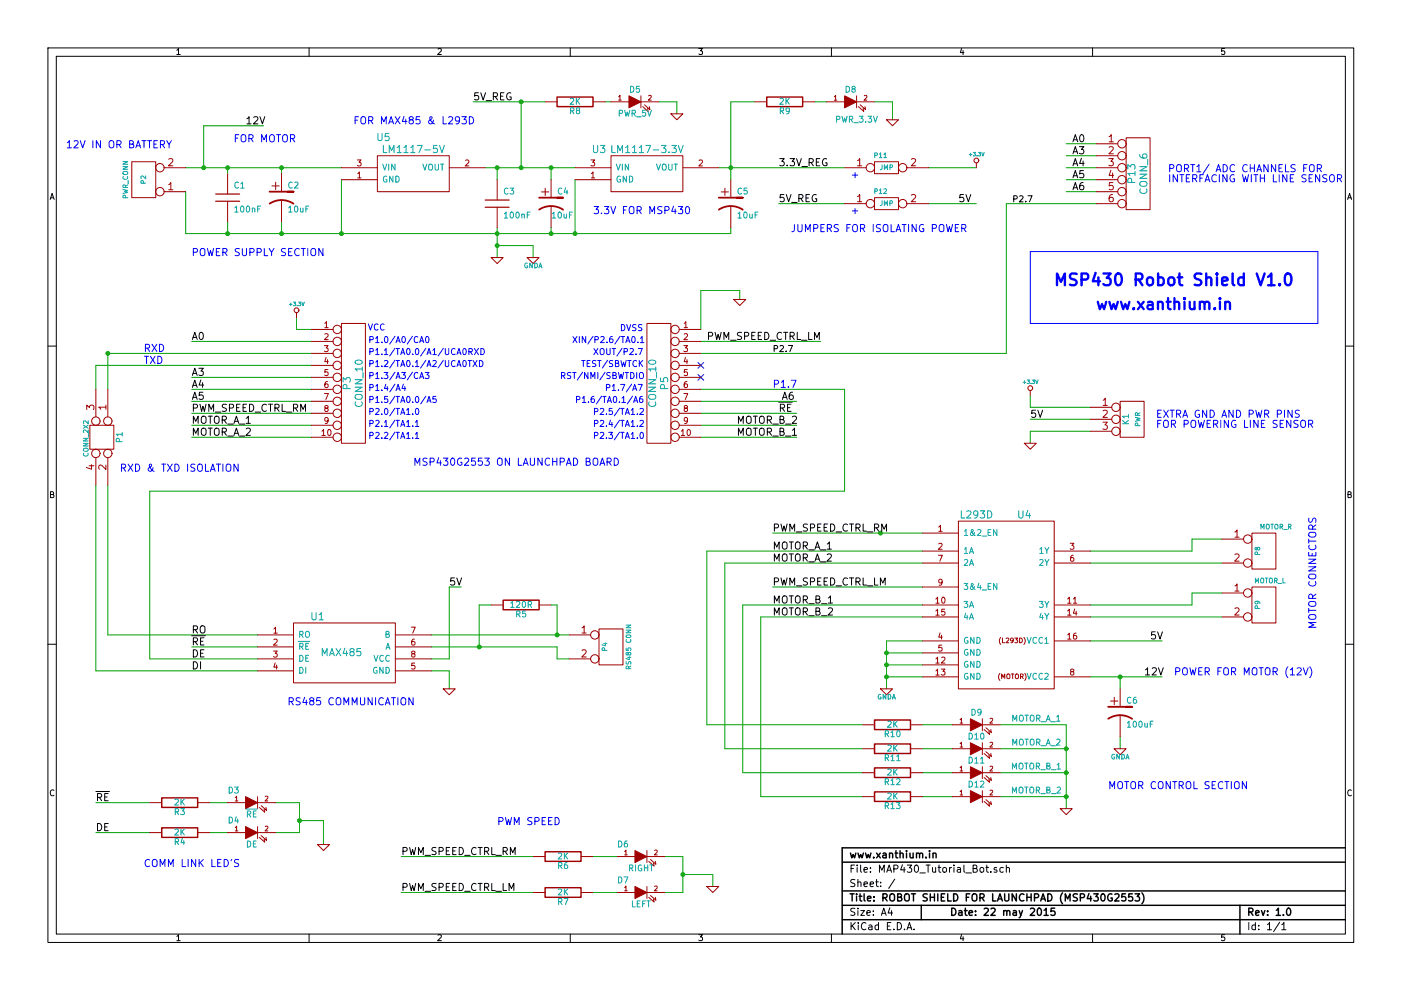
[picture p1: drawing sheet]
<svg xmlns="http://www.w3.org/2000/svg" width="297mm" height="210mm" viewBox="0 0 297 210" stroke-linecap="round" stroke-linejoin="round" font-family="sans-serif">
<g fill="none" stroke="#000" stroke-width=".21">
<path d="M10.2 10.2h276.8v189.6h-276.8zM11.9 11.9h273.3v186.1h-273.3zM37.5 10.7l.3-.4v1.3M37.5 11.6h.7M65.5 10.2v1.7M92.9 10.4l.4-.1 .3 .4-.8 .9h.8M120.9 10.2v1.7M148.2 10.3h.7l-.4 .5 .4 .1v.5l-.2 .2-.5-.2M176.3 10.2v1.7M203.9 10.2l-.3 1h.8M204.2 10.7v.9M231.6 10.2v1.7"/>
<path d="M259.6 10.3h-.6v.6l.2-.1 .4 .1v.5l-.1 .2-.5-.2M10.6 42.3l.4-1.3 .5 1.3M10.8 41.9h.6M285.7 42.3l.4-1.3 .5 1.3M285.9 41.9h.5M10.2 73.4h1.7M285.2 73.4h1.8M10.7 104.9l.6-.1v-.4l-.6-.2v1.3h.5l.2-.4-.2-.2M285.8 104.9l.5-.1 .1-.4-.6-.2v1.3h.5l.2-.4-.3-.2M10.2 136.6h1.7M285.2 136.6h1.8M11.4 167.6a.55 .55 0 0 0-.7 .1 .55 .55 0 0 0 0 .7l.4 .3 .3-.1"/>
<path d="M286.5 167.6a.55 .55 0 0 0-.7 .1 .55 .55 0 0 0 0 .7l.4 .3 .3-.1M37.5 198.6l.3-.4v1.2M37.5 199.4h.7M65.5 198v1.8M92.9 198.3l.4-.1 .3 .4-.8 .8h.8M120.9 198v1.8M148.2 198.2h.7l-.4 .5 .4 .1v.5l-.2 .1-.5-.1M176.3 198v1.8M180.4 195.6v1.5M180.4 184.2h.5M180.7 196.3l.6 .8M181.2 183.4h-.8v1.5"/>
<path d="M181.3 192.6h-.6l-.3 .3 .1 .3 .7 .3v.5l-.3 .1-.5-.1M181.3 186.5h-.6l-.3 .3 .1 .3 .7 .3v.5l-.3 .1-.5-.1M181.3 195.6l-.9 .9M181.7 183.4v.2M181.7 183.9v1M181.9 192.6v.1M181.9 187.1l.1-.1a.36 .36 0 0 1 .5 .2v.8M181.9 186.5v1.5M181.9 193.1v1M182 195.6v.2M182 196.1v1M182.5 183.4v1.3l.2 .2"/>
<path d="M182.5 193.1h.8l-.8 1h.8M183.2 184.4l.7-.1-.1-.3-.4-.1-.2 .3 .1 .7h.5M183.2 187.5l.7-.1-.1-.4h-.4l-.2 .2 .1 .7h.5M183.6 195.8a.72 .72 0 0 0-1 .5 .72 .72 0 0 0 .7 .8l.3-.1M183.8 193.6l.7-.2v-.3h-.5l-.2 .2 .1 .7h.6M184.2 196.2h.6l.1 .9M184.5 187.5l.7-.1-.1-.4h-.4l-.2 .2 .1 .7h.5M184.6 184.8v.1M184.6 184v.2M184.9 196.5l-.7 .1a.3 .3 0 0 0 .2 .5h.5M185.2 194v.1M185.2 193.1v.2"/>
<path d="M185.6 187h.6M185.9 186.5v1.3l.3 .2M186.3 196.2l-.5-.1-.3 .3 .1 .6 .2 .1h.5M186.3 195.6v1.5M186.5 184.9v-1.5l.5 1.1 .5-1.1v1.5M186.7 187.9v.1M186.7 187v.2M186.9 194.1l.5-1.5 .5 1.5M187 193.6h.7M188 184.9l.5-1.5 .5 1.5M188.1 196.3h.5M188.1 184.5h.8"/>
<path d="M188.7 192.5l-.4 1.1h1M188.9 195.6h-.8v1.5h.8M189 193.1v1M189.5 197v.1M189.5 184.2h.7l.2-.3-.1-.3-.2-.2h-.6v1.5M189.7 186.4l-1.3 2M190.2 195.6a.77 .77 0 0 1 .9 .8 .77 .77 0 0 1-.9 .7zM191.3 183.3l-.3 1.1h.9M191.7 183.9v1M191.8 197v.1M192.3 197.1l.5-1.5 .5 1.5M192.4 183.4h.9l-.5 .6 .4 .2v.6l-.2 .1-.6-.1"/>
<path d="M192.4 196.7h.8M193.8 197v.1M194 183.6l.2-.2a.81 .81 0 0 1 .6 .8 .81 .81 0 0 1-.6 .7l-.2-.1-.1-.4zM195 185.1h1.2M196.3 183.4h.9M196.8 183.4v1.5M197.7 183.9l.1 1h.3l.3-.1M198.4 183.9v1M198.9 183.9h.6M199.1 183.4v1.3l.4 .2M199.9 184.1l.3-.2 .4 .2v.7l-.2 .1-.5-.1zM201.3 183.9v1"/>
<path d="M201.8 183.9l-.5 .3M202.3 183.4v.2M202.3 183.9v1M203 184h.6l.1 .9M203.7 184.3l-.7 .1a.3 .3 0 0 0 .1 .5h.6M203.9 198.1l-.3 .9h.8M204.2 198.6v.8M204.4 183.4v1.3l.2 .2M204.8 185.1h1.2M206.3 184.2l.7-.1 .1-.3v-.2l-.8-.2v1.5h.6l.2-.1 .1-.4-.4-.2M207.8 184.1l.3-.2 .4 .2v.7l-.2 .1-.5-.1zM209 183.9h.6"/>
<path d="M209.2 183.4v1.3l.4 .2M210.1 184.8v.1M211.3 184l-.3-.1-.3 .3 .1 .2 .5 .1v.4h-.6M212.7 184l-.4-.1-.3 .3 .1 .6 .2 .1h.4M213.4 184.1v-.1a.36 .36 0 0 1 .6 .2v.7M213.4 183.4v1.5M231.6 198v1.8M259.6 198.2h-.6v.6l.2-.1 .4 .1v.5l-.1 .1-.5-.1M264.8 195.6v1.5M266.2 196.2l-.5-.1-.3 .3 .1 .6 .2 .1h.5M266.2 195.6v1.5M266.9 197v.1"/>
<path d="M266.9 196.2v.1M268.7 196l.5-.4v1.5M268.7 197.1h.9M271.3 195.5l-1.3 2M271.8 196l.4-.4v1.5M271.8 197.1h.8"/>
</g>
<g fill="none" stroke="#000" stroke-width=".3">
<path d="M285.2 179.8h-106.6v18.2M178.6 182.8h106.6M178.6 188.9h106.6M178.6 195h106.6M178.6 191.9h106.6M180.2 189.5h.9M180.3 180.9l.3 1 .3-.7 .3 .7 .3-1M180.7 189.5v1.5M181.6 189.5v.2M181.6 190v1M181.9 180.9l.3 1 .3-.7 .3 .7 .3-1M182.1 190h.6"/>
<path d="M182.3 189.5v1.3l.4 .2M183.2 189.5v1.3l.2 .2M183.5 180.9l.3 1 .3-.7 .3 .7 .3-1M183.9 190.5l.8-.1-.1-.3-.4-.1-.3 .2 .1 .8h.6M185.2 181.8v.1M185.3 190.9v.1M185.3 190.1v.1M185.9 180.9l.7 1M186.6 180.9l-.7 1M187.2 190.3l.7-.1 .2-.2-.1-.3-.2-.2h-.6v1.5M187.2 180.9h.6l.1 1M187.6 190.3l.5 .7"/>
<path d="M187.9 181.3l-.7 .1a.3 .3 0 0 0 .2 .5l.5-.1M188.6 181l.1-.1a.36 .36 0 0 1 .6 .2v.8M188.6 180.9v1M188.9 189.6a.5 .5 0 0 1 .5 0 .5 .5 0 0 1 .3 .4l-.1 .8-.3 .2a.53 .53 0 0 1-.7-.5v-.5zM189.8 180.9h.5M190 180.4v1.3l.3 .2M190.3 190.2h.7l.1-.3v-.2l-.8-.2v1.5h.6l.2-.1 .1-.4-.4-.3M190.8 181l.1-.1a.36 .36 0 0 1 .6 .2v.8M190.8 180.4v1.5M191.8 189.7a.5 .5 0 0 1 .6-.2 .5 .5 0 0 1 .4 .5l-.1 .8-.3 .2a.53 .53 0 0 1-.6-.5zM192.2 180.4v.1M192.2 180.9v1"/>
<path d="M192.9 180.9l.1 .9 .4 .1 .2-.1M193.2 189.5h.9M193.6 180.9v1M193.7 189.5v1.5M194.3 181l.1-.1a.36 .36 0 0 1 .6 .2v.8M194.3 180.9v1M195 181.1a.35 .35 0 0 1 .3-.2 .35 .35 0 0 1 .3 .2v.8M195.3 191.9v3.1M196.3 181.8v.1M196.6 189.6l-.6-.1-.3 .3 .2 .4 .6 .2v.5l-.2 .1h-.6M197.1 180.4v.1M197.1 180.9v1"/>
<path d="M197.2 189.5v1.5M197.2 190.2h.9M197.8 181l.1-.1a.36 .36 0 0 1 .6 .2v.8M197.8 180.9v1M198.1 189.5v1.5M198.8 189.5v1.5M199.6 190.2h.5M200.3 189.5h-.7v1.5h.7M200.9 189.5v1.5h.8M201.8 192.6a.77 .77 0 0 1 .9 .7 .77 .77 0 0 1-.9 .8zM202.2 189.5a.77 .77 0 0 1 .9 .8 .77 .77 0 0 1-.9 .7zM203.3 193.1h.6l.1 1"/>
<path d="M204 193.4l-.7 .2a.3 .3 0 0 0 .2 .5l.5-.1M204.5 193.1h.6M204.7 192.6v1.3l.4 .2M204.9 190.2h.5M205.5 193.6l.7-.2-.1-.3h-.4l-.2 .2v.7h.6M205.6 189.5h-.7v1.5M206.2 189.7a.5 .5 0 0 1 .6-.2 .5 .5 0 0 1 .3 .5v.8l-.3 .2a.53 .53 0 0 1-.7-.5zM206.8 194v.1M206.8 193.1v.2M207.8 190.3l.7-.1 .2-.2-.1-.3-.2-.2h-.6v1.5M208.2 190.3l.5 .7M208.7 192.7l.5-.1 .4 .4-1 1.1h1"/>
<path d="M210.1 192.7l.6-.1 .3 .4-.9 1.1h.9M210.5 189.5v1.5h.7M211.5 191l.5-1.5 .5 1.5M211.6 190.6h.8M212.8 193.2l.1-.1a.36 .36 0 0 1 .6 .2v.8M212.8 193.1v1M213 189.5v1.3l.3 .2h.3l.3-.2v-1.3M213.5 193.3a.35 .35 0 0 1 .3-.2 .35 .35 0 0 1 .3 .2v.8M214.8 193.1h.6l.1 1M215.5 193.4l-.7 .2a.3 .3 0 0 0 .2 .5l.5-.1M215.5 189.5v1.5l-.9-1.5v1.5M216.1 193.1l.3 1"/>
<path d="M216.8 193.1l-.5 1.4-.2 .1M217.1 189.7a.72 .72 0 0 0-1 .5 .72 .72 0 0 0 .7 .8l.3-.1M217.7 190.2h.9M217.7 189.5v1.5M218.5 192.7l.5-.1 .4 .4-1 1.1h1M218.6 189.5v1.5M219.3 190.3l.8-.1 .1-.2-.1-.3-.2-.2h-.6v1.5M220.1 192.7l.2-.1a.81 .81 0 0 1 .5 .7 .81 .81 0 0 1-.5 .8l-.2-.1-.2-.5zM220.6 191l.6-1.5 .5 1.5M220.8 190.6h.7M221.4 193l.4-.4v1.5M221.4 194.1h.9"/>
<path d="M222.1 189.5a.77 .77 0 0 1 .9 .8 .77 .77 0 0 1-.9 .7zM223.6 192.6h-.7l-.1 .7 .2-.2 .5 .1 .2 .2-.1 .6-.2 .1-.6-.1M225.3 189.3a1.75 1.75 0 0 0 0 2.3M225.9 191v-1.5l.5 1.1 .5-1.1v1.5M228.4 189.6l-.6-.1-.3 .3 .2 .4 .6 .2v.5l-.2 .1h-.6M229.1 190.3l.7-.1 .1-.2v-.3l-.3-.2h-.5v1.5M230.9 189.4l-.4 1.1h1M231.2 190v1M231.9 189.5h.9l-.5 .6 .5 .1v.7l-.3 .1-.6-.1M233.6 189.7l.2-.2a.81 .81 0 0 1 .5 .8 .81 .81 0 0 1-.5 .7l-.2-.1-.2-.5zM235.7 189.6a.7 .7 0 0 0-.9 .7 .7 .7 0 0 0 1 .6v-.5h-.3M236.4 189.7l.6-.2 .3 .4-1 1.1h1"/>
<path d="M238.6 189.5h-.7l-.1 .7 .2-.1 .6 .1 .1 .2-.1 .5-.2 .1-.6-.1M240.1 189.5h-.8v.7l.2-.1 .5 .1 .2 .2-.1 .5-.2 .1-.6-.1M240.7 189.5h.9l-.5 .6 .4 .1v.7l-.2 .1-.6-.1M242.1 189.3a1.75 1.75 0 0 1 0 2.3M262.9 191.9v6.1M264.8 193.4l.7-.1 .2-.2-.1-.4-.2-.1h-.6v1.5M265.2 193.4l.5 .7M266.2 193.6l.8-.2-.1-.3h-.5l-.2 .2 .1 .7h.6M267.5 193.1l.3 1 .4-1M268.8 194v.1M268.8 193.1v.2M270.6 193l.4-.4v1.5"/>
<path d="M270.6 194.1h.9M272.1 194v.1M272.9 192.7l.3-.1a.81 .81 0 0 1 .5 .7 .81 .81 0 0 1-.5 .8l-.3-.1-.1-.5z"/>
</g>
<path d="M218.4 53.3h61v15.3h-61z" fill="none" stroke="#00f" stroke-width=".21"/>
<path d="M102.9 35.6h19M105.4 52.1h7.6M165.1 43.2h14M196.9 43.2h10.1M218.4 91.4h12.7M218.4 88.9h12.7M31.8 104.1v35.6" fill="none" stroke="#00a000" stroke-width=".21"/>
<circle cx="63.5" cy="174" r=".41" fill="#00a000"/>
<g fill="none" stroke="#00a000" stroke-width=".21">
<path d="M113 52.1v2.5M63.5 174h5.1"/>
<circle cx="63.5" cy="174" r=".41"/>
</g>
<circle cx="105.4" cy="52.1" r=".41" fill="#00a000"/>
<g fill="none" stroke="#00a000" stroke-width=".21">
<path d="M22.9 74.9h43.1M148.6 72.4h25.4M156.8 63.5v-1.9h-8.2v8.3M40.6 92.7h25.4M40.6 85.1h25.4M148.6 87.6h20.3M148.6 92.7h20.3M20.3 102.9v39.3M97.8 124.5h-2.5v15.2h-3.9M163.8 124.5h31.8M20.3 176.5h11.5M44.5 176.5h3.8"/>
<path d="M68.6 174v5.1M85.1 181.6h27.9M125.7 181.6h5.1M141 181.6h3.8v7.6h-3.8"/>
<circle cx="105.4" cy="52.1" r=".41"/>
</g>
<circle cx="118.1" cy="134.6" r=".41" fill="#00a000"/>
<g fill="none" stroke="#00a000" stroke-width=".21">
<path d="M226.1 38.1h6.3M226.1 33h6.3M20.3 77.5v5.1M218.4 83.8v2.6h12.7M91.4 134.6h29.3M116.8 128.3h1.3v6.3M20.3 142.2h34.3"/>
<circle cx="118.1" cy="134.6" r=".41"/>
</g>
<circle cx="110.5" cy="21.6" r=".41" fill="#00a000"/>
<g fill="none" stroke="#00a000" stroke-width=".21">
<path d="M100.3 21.6h15.3M195.6 116.8h-45.7v36.9h33M195.6 128.3h-38.1v35.5h25.4"/>
<circle cx="110.5" cy="21.6" r=".41"/>
</g>
<circle cx="226.1" cy="158.8" r=".41" fill="#00a000"/>
<g fill="none" stroke="#00a000" stroke-width=".21">
<path d="M139.7 21.6h3.8v2.5M185.4 21.6h3.8v3.8M105.4 48.3v6.3M40.6 87.6h25.4M231.1 119.4h28M259.1 114.3h-6.4v2.5h-21.6M231.1 130.8h28M195.6 158.8h6.3M212.1 158.8h14M212.1 153.7h14M237.5 156.2v2.6M195.6 163.8h6.3"/>
<path d="M195.6 168.9h6.3M212.1 163.8h14M212.1 168.9h14"/>
<circle cx="226.1" cy="158.8" r=".41"/>
</g>
<circle cx="186.7" cy="113" r=".41" fill="#00a000"/>
<g fill="none" stroke="#00a000" stroke-width=".21">
<path d="M163.8 113h31.8"/>
<circle cx="186.7" cy="113" r=".41"/>
</g>
<circle cx="110.5" cy="35.6" r=".41" fill="#00a000"/>
<g fill="none" stroke="#00a000" stroke-width=".21">
<path d="M110.5 21.6v14"/>
<circle cx="110.5" cy="35.6" r=".41"/>
</g>
<circle cx="59.7" cy="49.5" r=".41" fill="#00a000"/>
<g fill="none" stroke="#00a000" stroke-width=".21">
<path d="M59.7 47v2.5"/>
<circle cx="59.7" cy="49.5" r=".41"/>
</g>
<circle cx="48.3" cy="49.5" r=".41" fill="#00a000"/>
<g fill="none" stroke="#00a000" stroke-width=".21">
<path d="M48.3 47v2.5"/>
<circle cx="48.3" cy="49.5" r=".41"/>
</g>
<circle cx="121.9" cy="49.5" r=".41" fill="#00a000"/>
<g fill="none" stroke="#00a000" stroke-width=".21">
<path d="M121.9 38.1v11.4"/>
<circle cx="121.9" cy="49.5" r=".41"/>
</g>
<circle cx="116.8" cy="49.5" r=".41" fill="#00a000"/>
<g fill="none" stroke="#00a000" stroke-width=".21">
<path d="M154.9 48.3v1.2h-115.5"/>
<circle cx="116.8" cy="49.5" r=".41"/>
</g>
<circle cx="105.4" cy="49.5" r=".41" fill="#00a000"/>
<g fill="none" stroke="#00a000" stroke-width=".21">
<path d="M39.4 40.6v8.9M116.8 48.3v1.2"/>
<circle cx="105.4" cy="49.5" r=".41"/>
</g>
<circle cx="188" cy="138.4" r=".41" fill="#00a000"/>
<g fill="none" stroke="#00a000" stroke-width=".21">
<path d="M188 138.4h7.6M188 135.9h7.6M231.1 135.9h15.3M188 143.5h7.6M188 141h7.6M231.1 143.5h15.3"/>
<circle cx="188" cy="138.4" r=".41"/>
</g>
<circle cx="188" cy="141" r=".41" fill="#00a000"/>
<g fill="none" stroke="#00a000" stroke-width=".21">
<path d="M188 135.9v10.2"/>
<circle cx="188" cy="141" r=".41"/>
</g>
<circle cx="188" cy="143.5" r=".41" fill="#00a000"/>
<g fill="none" stroke="#00a000" stroke-width=".21">
<path d="M39.4 35.6h33M105.4 35.6v2.5"/>
<circle cx="188" cy="143.5" r=".41"/>
</g>
<circle cx="105.4" cy="35.6" r=".41" fill="#00a000"/>
<g fill="none" stroke="#00a000" stroke-width=".21">
<path d="M72.4 38.1v11.4"/>
<circle cx="105.4" cy="35.6" r=".41"/>
</g>
<circle cx="72.4" cy="49.5" r=".41" fill="#00a000"/>
<g fill="none" stroke="#00a000" stroke-width=".21">
<path d="M116.8 35.6v2.5"/>
<circle cx="72.4" cy="49.5" r=".41"/>
</g>
<circle cx="116.8" cy="35.6" r=".41" fill="#00a000"/>
<g fill="none" stroke="#00a000" stroke-width=".21">
<path d="M48.3 35.6v1.2"/>
<circle cx="116.8" cy="35.6" r=".41"/>
</g>
<circle cx="48.3" cy="35.6" r=".41" fill="#00a000"/>
<g fill="none" stroke="#00a000" stroke-width=".21">
<path d="M59.7 35.6v1.2"/>
<circle cx="48.3" cy="35.6" r=".41"/>
</g>
<circle cx="59.7" cy="35.6" r=".41" fill="#00a000"/>
<g fill="none" stroke="#00a000" stroke-width=".21">
<path d="M43.2 26.7v8.9"/>
<circle cx="59.7" cy="35.6" r=".41"/>
</g>
<circle cx="43.2" cy="35.6" r=".41" fill="#00a000"/>
<g fill="none" stroke="#00a000" stroke-width=".21">
<path d="M43.2 26.7h12.7M160 21.6h-5.1v16.5"/>
<circle cx="43.2" cy="35.6" r=".41"/>
</g>
<circle cx="154.9" cy="35.6" r=".41" fill="#00a000"/>
<g fill="none" stroke="#00a000" stroke-width=".21">
<path d="M128.3 21.6h1.2M172.7 21.6h2.6M259.1 125.7h-6.4v2.6h-21.6M237.5 143.5v2.6"/>
<circle cx="154.9" cy="35.6" r=".41"/>
</g>
<circle cx="237.5" cy="143.5" r=".41" fill="#00a000"/>
<g fill="none" stroke="#00a000" stroke-width=".21">
<path d="M195.6 153.7h6.3"/>
<circle cx="237.5" cy="143.5" r=".41"/>
</g>
<circle cx="226.1" cy="163.8" r=".41" fill="#00a000"/>
<g fill="none" stroke="#00a000" stroke-width=".21">
<path d="M226.1 153.7v17.8"/>
<circle cx="226.1" cy="163.8" r=".41"/>
</g>
<circle cx="226.1" cy="168.9" r=".41" fill="#00a000"/>
<g fill="none" stroke="#00a000" stroke-width=".21">
<path d="M226.1 30.5h6.3M226.1 35.6h6.3M226.1 40.6h6.3M22.9 74.9v7.7M195.6 119.4h-41.9v39.4h29.2M195.6 130.8h-34.3v38.1h21.6"/>
<circle cx="226.1" cy="168.9" r=".41"/>
</g>
<circle cx="22.9" cy="74.9" r=".41" fill="#00a000"/>
<g fill="none" stroke="#00a000" stroke-width=".21">
<path d="M22.9 134.6h31.7M31.8 139.7h22.8M40.6 137.2h14M91.4 137.2h26.7v2.5h2.6M104.1 128.3h-2.5v8.9"/>
<circle cx="22.9" cy="74.9" r=".41"/>
</g>
<circle cx="101.6" cy="137.2" r=".41" fill="#00a000"/>
<g fill="none" stroke="#00a000" stroke-width=".21">
<path d="M91.4 142.2h3.9v3.9M20.3 170.2h11.5M44.5 170.2h3.8M58.4 176.5h5.1M125.7 189.2h5.1M144.8 185.4h6.3v2.6"/>
<circle cx="101.6" cy="137.2" r=".41"/>
</g>
<circle cx="144.8" cy="185.4" r=".41" fill="#00a000"/>
<g fill="none" stroke="#00a000" stroke-width=".21">
<path d="M152.4 35.6h26.7M196.9 35.6h10.1M232.4 43.2h-19v31.7h-64.8M20.3 77.5h45.7M40.6 72.4h25.4M62.9 67.3v2.6h3.1M40.6 90.2h25.4M40.6 82.6h25.4M40.6 80h25.4M148.6 90.2h20.3M148.6 82.6h30.5v21.5h-147.3M148.6 85.1h20.3"/>
<path d="M218.4 91.4v2.6M22.9 102.9v31.7M58.4 170.2h5.1v6.3M85.1 189.2h27.9"/>
<circle cx="144.8" cy="185.4" r=".41"/>
</g>
<g fill="none" stroke="#00f" stroke-width=".48">
<path d="M232.7 64l.5 1.6 .5-1.2 .4 1.2 .4-1.6M235.2 64l.5 1.6 .4-1.2 .5 1.2 .4-1.6M237.7 64l.4 1.6 .5-1.2 .4 1.2 .5-1.6M240.4 65.3l.1 .2-.1 .1v-.3v.3M241.2 64l1.3 1.6M242.5 64l-1.3 1.6M243.4 64.1l.2-.1 .7 .1 .1 1.5M244.4 64.5l-.8 .2a.46 .46 0 0 0-.3 .4 .46 .46 0 0 0 .3 .5l.8-.1M245.5 64.2a.63 .63 0 0 1 .9-.1l.1 1.5M245.5 64v1.6M247.3 64h.9M247.7 63.2v2l.1 .3 .4 .1"/>
<path d="M249 64.2a.63 .63 0 0 1 .9-.1l.1 1.5M249 63.2v2.4M251.1 63.2l-.1 .1h.3l-.2-.1v.2M251.1 64v1.6M252.2 64v1.2l.2 .3a.64 .64 0 0 0 .9-.2M253.3 64v1.6M254.4 64.2a.63 .63 0 0 1 .9-.1l.1 1.5M254.4 64v1.6M255.4 64.3l.3-.3 .6 .1 .1 .2v1.3M257.5 65.3l.2 .2-.2 .1v-.3v.3M258.6 63.2v.2l.2-.1-.2-.1v.2M258.6 64v1.6"/>
<path d="M259.8 64.2a.63 .63 0 0 1 .9-.1l.1 1.5M259.8 64v1.6"/>
</g>
<g fill="none" stroke="#00f" stroke-width=".51">
<path d="M228.3 58.1a1.06 1.06 0 0 0-1.4 .1 .6 .6 0 0 0 .4 1 .88 .88 0 0 1 1 .8l-.5 .5-1-.1M229.3 59.3h1a.68 .68 0 0 0 .5-.7 .68 .68 0 0 0-.5-.6h-1v2.5M232.3 57.9l-.6 1.7h1.5M232.9 58.8v1.7M233.9 58h1.6l-.9 .9a.72 .72 0 0 1 .9 .5v.6l-.5 .5h-.7l-.4-.3M236.8 58.1a.61 .61 0 0 1 .9 .3 1.3 1.3 0 0 1-.7 2.1 1.69 1.69 0 0 1-.2-2.4zM240.8 59.3h1a.68 .68 0 0 0 .4-.7 .68 .68 0 0 0-.4-.6h-1v2.5M241.4 59.3l.8 1.2M243.4 58.9a.67 .67 0 0 1 1.1 .4v.7a.67 .67 0 0 1-.7 .5 .67 .67 0 0 1-.6-.5v-.7zM245.5 58.9l.8-.1 .4 .5v.7l-.2 .4-.2 .1-.8-.1M245.5 58v2.5M247.8 59.1a.67 .67 0 0 1 .7-.3 .67 .67 0 0 1 .5 .5v.7a.67 .67 0 0 1-.7 .5 .67 .67 0 0 1-.6-.5z"/>
<path d="M249.7 58.8h1M250.1 58v2.1l.1 .3 .5 .1M254.7 58.1a1.06 1.06 0 0 0-1.3 .1 .6 .6 0 0 0 .3 1 .88 .88 0 0 1 1 .8l-.5 .5-.9-.1M255.8 59.1a.61 .61 0 0 1 1 .1v1.3M255.8 58v2.5M258 58v.2l.1-.1-.1-.1v.2M258 58.8v1.7M259.1 59.6l1.2-.2-.1-.5-.7-.1-.4 .4 .1 1.2 .3 .1 .7-.1M261.3 58v2.1l.4 .4M263.7 58.9l-.7-.1-.5 .5v.7l.3 .4 .2 .1 .7-.1M263.7 58v2.5M266.4 58l.9 2.5 .8-2.5"/>
<path d="M268.8 58.7l.7-.7v2.5M272.6 58.2a.6 .6 0 0 1 .6-.2 .6 .6 0 0 1 .5 .4 1.3 1.3 0 0 1-.7 2.1 1.51 1.51 0 0 1-.4-2.3zM224.1 60.5v-2.5l.8 1.8 .9-1.8v2.5M268.8 60.5h1.5M271.3 60.2l.1 .2-.1 .1v-.3v.3"/>
</g>
<g fill="none" stroke="#00f" stroke-width=".21">
<path d="M180.7 37.1h1.2M181.3 36.6v1.1M168.4 47.6v1.3l-.5 .2M169.2 47.6v1.2l.3 .3h.2l.4-.3v-1.2M170.8 49.1v-1.5l.5 1.1 .5-1.1v1.5M172.5 48.4l.8-.1 .1-.2-.1-.3-.2-.2h-.6v1.5M174 48.3h.5M174.8 47.6h-.8v1.5h.8M175.4 48.4l.7-.1 .2-.2-.1-.3-.2-.2h-.6v1.5M175.8 48.4l.5 .7M177.7 47.7l-.5-.1-.3 .3 .1 .4 .7 .2v.5l-.3 .1-.5-.1M179.6 48.3h.5"/>
<path d="M180.3 47.6h-.7v1.5M180.7 44.7h1.2M180.8 47.8a.5 .5 0 0 1 .6-.2 .5 .5 0 0 1 .4 .5l-.1 .8-.3 .2a.53 .53 0 0 1-.6-.5zM181.3 44.2v1.1M182.4 48.4l.8-.1 .1-.2v-.3l-.3-.2h-.6v1.5M182.8 48.4l.5 .7M185.1 47.6v1.5M186.7 47.7l-.6-.1-.3 .3 .2 .4 .6 .2v.5l-.2 .1-.6-.1M187.5 47.7a.5 .5 0 0 1 .5-.1 .5 .5 0 0 1 .3 .5l-.1 .8-.3 .2a.53 .53 0 0 1-.7-.5v-.5zM188.9 47.6v1.5h.8M190 49.1l.5-1.5 .5 1.5M190.1 48.7h.7"/>
<path d="M191.3 47.6h.8M191.7 47.6v1.5M192.6 47.6v1.5M194.3 47.6v1.5l-.9-1.5v1.5M195.8 47.7a.7 .7 0 0 0-.9 .7 .7 .7 0 0 0 1 .6v-.5h-.3M197.7 48.4l.7-.1 .2-.2-.1-.3-.3-.2h-.5v1.5M199.3 47.7a.5 .5 0 0 1 .6-.1 .5 .5 0 0 1 .2 .5v.8l-.3 .2a.53 .53 0 0 1-.7-.5v-.5zM200.7 47.6l.3 1.5 .3-1.1 .3 1.1 .4-1.5M202.5 48.3h.5M203.3 47.6h-.8v1.5h.8M203.9 48.4l.7-.1 .2-.2-.1-.3-.2-.2h-.6v1.5M204.3 48.4l.5 .7"/>
<path d="M78.1 68.7l.4 1.3 .5-1.3M78.4 79.7l.7-.2v-.4l-.7-.1v1.3M78.4 77.1l.7-.1v-.4l-.7-.2v1.3M78.4 74.6l.7-.2v-.4l-.7-.1v1.3M78.4 72l.7-.1v-.4l-.7-.2v1.3M79.7 79.3l.3-.3v1.3M79.7 76.8l.3-.4v1.3M79.7 74.3l.3-.4v1.3M79.7 71.7l.3-.4v1.3M79.7 72.6h.7M79.7 77.7h.7M79.7 75.2h.7"/>
<path d="M80.1 68.8a.59 .59 0 0 0-.8 .5 .59 .59 0 0 0 .8 .6M80.9 77.6v.1M80.9 75.1v.1M80.9 72.5v.1M81.4 79h.8l-.4 .5 .4 .2-.1 .5-.7-.1M81.4 68.8a.59 .59 0 0 0-.8 .5 .59 .59 0 0 0 .8 .6M81.5 76.6l.5-.2 .2 .4-.8 .9h.8M81.5 74.3l.4-.4v1.3M81.5 75.2h.7M81.6 71.5l.2-.2a.69 .69 0 0 1 .5 .7 .69 .69 0 0 1-.5 .6l-.3-.4zM83.7 78.9l-1.1 1.7M83.7 76.4l-1.1 1.6"/>
<path d="M83.7 73.8l-1.1 1.7M83.7 71.3l-1.1 1.6M84 72.6l.4-1.3 .4 1.3M84 76.4h.7M84 73.9h.7M84.1 72.3h.6M84.1 79.9h.6M84.3 73.9v1.3M84.3 76.4v1.3M85 77.7l.4-1.3 .4 1.3M85 75.2l.4-1.3 .4 1.3M85.1 77.4h.6"/>
<path d="M85.1 74.8h.6M85.1 79h.9l-.5 .5 .5 .2-.2 .5-.7-.1M85.3 71.5l.2-.2a.69 .69 0 0 1 .5 .7 .69 .69 0 0 1-.5 .6l-.3-.4zM86.4 76.5l.1-.1a.69 .69 0 0 1 .5 .7 .69 .69 0 0 1-.5 .6 .85 .85 0 0 1-.1-1.2zM86.4 74l.1-.1a.69 .69 0 0 1 .5 .6 .69 .69 0 0 1-.5 .7 .85 .85 0 0 1-.1-1.2zM87.5 78.9l-1.2 1.7M87.5 71.3l-1.2 1.6M87.5 77.6v.1M87.5 75.1v.1M88.1 76.8l.3-.4v1.3M88.1 77.7h.7M88.2 74l.2-.1a.69 .69 0 0 1 .4 .6 .69 .69 0 0 1-.4 .7 .85 .85 0 0 1-.2-1.2z"/>
<path d="M88.6 79.1a.59 .59 0 0 0-.8 .5 .59 .59 0 0 0 .7 .6l.1-.1M88.6 71.5a.59 .59 0 0 0-.8 .5 .59 .59 0 0 0 .7 .6l.1-.1M89 72.6l.4-1.3 .4 1.3M89.1 72.3h.6M89.1 79.9h.6M90.1 79h.9l-.5 .5 .5 .2-.2 .5-.7-.1M90.3 76.4l-1.1 1.6M90.3 73.8l-1.1 1.7M90.3 71.5l.2-.2a.69 .69 0 0 1 .5 .7 .69 .69 0 0 1-.5 .6l-.3-.4zM90.5 77.7l.5-1.3 .4 1.3M90.5 75.2l.5-1.3 .4 1.3M90.7 77.4h.6"/>
<path d="M90.7 74.8h.6M91.8 76.6l.5-.2 .2 .4-.8 .9h.8M91.8 74.3l.3-.4v1.3M91.8 75.2h.7M94 76.4l-1.1 1.6M94 73.8l-1.1 1.7M94.4 76.4v1.1l.3 .2h.3l.1-.2v-1.1M94.4 73.9v1l.3 .3 .3-.1 .1-.2v-1M96.5 76.6a.59 .59 0 0 0-.8 .5 .59 .59 0 0 0 .7 .6l.1-.1M96.5 74a.59 .59 0 0 0-.8 .5 .59 .59 0 0 0 .7 .6h.1M96.9 77.7l.4-1.3 .4 1.3M96.9 75.2l.4-1.3 .4 1.3"/>
<path d="M97 77.4h.6M97 74.8h.6M98.3 76.5l.1-.1a.69 .69 0 0 1 .5 .7 .69 .69 0 0 1-.5 .6 .85 .85 0 0 1-.1-1.2zM98.3 74l.1-.1a.69 .69 0 0 1 .5 .6 .69 .69 0 0 1-.5 .7 .85 .85 0 0 1-.1-1.2zM99.2 76.4h.8M99.4 74.6l.7-.2v-.4l-.7-.1v1.3M99.6 76.4v1.3M99.7 74.6l.5 .6M100.3 76.4l.8 1.3M100.6 73.9l.8 1.3M101.1 76.4l-.8 1.3M101.4 73.9l-.8 1.3"/>
<path d="M101.7 76.4a.65 .65 0 0 1 .7 .7 .65 .65 0 0 1-.7 .6zM102 73.9a.65 .65 0 0 1 .7 .6 .65 .65 0 0 1-.7 .7zM119 79.7l.7-.2v-.4l-.7-.1v1.3M119.4 79.7l.4 .6M121 79h-.5l-.2 .1v.4l.6 .2 .1 .3-.2 .3-.5-.1M121.4 79h.7M121.5 71.3l.8 1.3M121.8 79v1.3M122.3 71.3l-.8 1.3M122.8 71.3v1.3M123.3 76.4h.8M123.5 78.9l-1.1 1.7"/>
<path d="M123.7 76.4v1.3M124.2 71.3v1.3l-.8-1.3v1.3M124.5 77h.4M124.7 79v1.3l-.8-1.3v1.3M125.1 76.4h-.6v1.3h.6M125.7 71.3l-1.1 1.6M125.9 73.9l.9 1.3M126.1 72l.7-.1v-.4l-.7-.2v1.3M126.3 76.5l-.5-.1-.1 .2v.3l.5 .3 .1 .3-.2 .2h-.5M126.7 76.4h.8M126.7 79v1.3M126.8 73.9l-.9 1.3"/>
<path d="M127.1 76.4v1.3M127.3 74.1l.2-.2 .4 .1a.8 .8 0 0 1-.1 1.2l-.5-.2zM127.4 71.5l.5-.2 .2 .4-.8 .9h.8M128.3 78.9l-1.1 1.7M128.6 73.9v1l.3 .3 .3-.1 .2-.2v-1M128.7 72.5v.1M128.8 76.4l-1.1 1.6M129.4 79h-.5l-.2 .1v.4l.6 .2 .1 .3-.3 .3-.4-.1M129.8 73.9h.7M129.8 71.3l-.3 .1-.3 .5 .1 .6 .5 .1 .2-.2-.2-.5h-.3l-.3 .2M129.9 76.5l-.5-.1-.2 .2v.3l.6 .3 .1 .3-.2 .2h-.5M129.9 79.6l.6-.1 .1-.4-.7-.1v1.3h.6l.2-.5-.3-.2"/>
<path d="M130.1 73.9v1.3M130.5 77h.5l.1-.4-.6-.2v1.3h.5l.2-.4-.3-.3M131.1 79l.3 1.3 .3-1 .2 1 .3-1.3M131.5 71.3l-1.1 1.6M131.6 76.4l.4 1.3 .2-.9 .3 .9 .3-1.3M131.7 71.3h.7M131.7 68.8a.65 .65 0 0 1 .8 .7 .65 .65 0 0 1-.8 .6zM131.9 73.8l-1.1 1.7M132.1 71.3v1.3M132.3 74.6l.7-.2v-.4l-.7-.1v1.3M132.5 79h.8M132.7 72.6l.4-1.3 .5 1.3"/>
<path d="M132.8 72.3h.6M132.9 68.8l.4 1.3 .4-1.3M132.9 79v1.3M133.1 76.4h.7M133.4 76.4v1.3M133.6 74l.4-.1 .3 .4-.8 .9h.8M133.7 79a.65 .65 0 0 1 .7 .6 .65 .65 0 0 1-.7 .7zM134.1 71.5l.1-.2a.69 .69 0 0 1 .5 .7 .69 .69 0 0 1-.5 .6l-.3-.4zM134.8 75.1v.1M134.8 68.9l-.5-.1-.1 .1v.4l.5 .2 .1 .4-.2 .2h-.5M135 76.6a.59 .59 0 0 0-.8 .5 .59 .59 0 0 0 .7 .6l.1-.1M135 79v1.3"/>
<path d="M135.2 72.5v.1M135.3 73.9h.9l-.6 1.3M135.5 76.4v1.3M135.6 79.1l.3-.1h.3a.8 .8 0 0 1-.1 1.3l-.5-.2zM135.7 77l.6 .7M135.8 71.7l.3-.4v1.3M135.8 72.6h.7M136.1 68.9l-.5-.1-.2 .1v.4l.6 .2 .1 .4-.3 .2h-.4M136.3 76.4l-.8 .8M25.8 99.2l.7-.1 .1-.2v-.3l-.3-.2h-.5v1.5M26.1 99.2l.5 .7M27.2 98.4l1 1.5"/>
<path d="M28.2 98.4l-1 1.5M28.7 98.4a.77 .77 0 0 1 .9 .8 .77 .77 0 0 1-.9 .7zM32.4 99.1l-.2 .7a.41 .41 0 0 1-.7 0 .41 .41 0 0 1 .1-.6l.5-.4v-.3h-.4v.5l.5 .6 .5 .3M34.3 98.4h.8M34.7 98.4v1.5M35.5 98.4l1 1.5M36.5 98.4l-1 1.5M37.1 98.4a.77 .77 0 0 1 .9 .8 .77 .77 0 0 1-.9 .7zM39.8 98.4v1.5M41.3 98.5l-.6-.1-.3 .3 .2 .4 .6 .2v.5l-.2 .1-.6-.1M42 98.6a.5 .5 0 0 1 .5-.2 .5 .5 0 0 1 .4 .5l-.1 .8-.3 .2a.53 .53 0 0 1-.6-.5zM43.6 98.4v1.5h.7"/>
<path d="M44.6 99.9l.5-1.5 .5 1.5M44.7 99.5h.8M45.9 98.4h.9M46.3 98.4v1.5M47.3 98.4v1.5M48.2 98.5a.5 .5 0 0 1 .5-.1 .5 .5 0 0 1 .2 .5v.8l-.3 .2a.53 .53 0 0 1-.7-.5v-.5zM50.5 98.4v1.5l-.9-1.5v1.5M78.4 92.4l.7-.2v-.4l-.7-.1v1.3M78.4 89.8l.7-.1v-.4l-.7-.2v1.3M78.4 87.3l.7-.2v-.4l-.7-.1v1.3M78.4 84.7l.7-.1v-.4l-.7-.2v1.3M78.4 82.2l.7-.1v-.5l-.7-.1v1.3"/>
<path d="M79.7 91.8l.4-.1 .3 .3-.8 1h.8M79.7 89.3l.4-.2 .3 .4-.8 .9h.8M79.7 86.7l.4-.1 .3 .4-.8 .9h.8M79.7 84.4l.3-.4v1.3M79.7 81.9l.3-.4v1.3M79.7 85.3h.7M79.7 82.8h.7M79.7 80.3h.7M80.9 92.8v.2M80.9 90.3v.1M80.9 87.8v.1M80.9 85.2v.1"/>
<path d="M80.9 82.7v.1M80.9 80.1v.2M81.5 91.8l.5-.1 .2 .3-.8 1h.8M81.5 89.5l.4-.4v1.3M81.5 90.4h.7M81.7 86.7l.1-.1a.69 .69 0 0 1 .5 .6 .69 .69 0 0 1-.5 .7 .85 .85 0 0 1-.1-1.2zM81.8 81.5l-.3 .9h.8M82.1 81.9v.9M82.2 84h-.6l-.1 .7 .6-.1 .1 .5-.2 .2-.5-.1M83.7 91.6l-1.1 1.7M83.7 89.1l-1.1 1.6M83.7 86.5l-1.1 1.7"/>
<path d="M83.7 84l-1.1 1.6M83.7 81.5l-1.1 1.6M84 82.8l.4-1.3 .4 1.3M84 80.3l.4-1.3 .4 1.3M84 91.7h.7M84 89.1h.7M84 86.6h.7M84 84h.7M84.1 82.4h.6M84.3 84v1.3M84.3 86.6v1.3M84.3 89.1v1.3"/>
<path d="M84.3 91.7v1.3M85 93l.4-1.3 .4 1.3M85 90.4l.4-1.3 .4 1.3M85 87.9l.4-1.3 .4 1.3M85 85.3l.4-1.3 .4 1.3M85.1 92.6h.6M85.1 90.1h.6M85.1 87.5h.6M85.1 85h.6M85.5 81.5l-.3 .9h.8M85.8 81.9v.9M86.2 92l.4-.3v1.3"/>
<path d="M86.2 89.5l.4-.4v1.3M86.2 87l.4-.4v1.3M86.2 93h.7M86.2 90.4h.7M86.2 87.9h.7M86.4 84.1l.1-.1a.69 .69 0 0 1 .5 .7 .69 .69 0 0 1-.5 .6 .85 .85 0 0 1-.1-1.2zM87.5 92.8v.2M87.5 90.3v.1M87.5 87.8v.1M87.5 85.2v.1M88 98.7v-1.6l.5 1.1 .5-1.1v1.6M88.1 92l.3-.3v1.3"/>
<path d="M88.1 89.5l.3-.4v1.3M88.1 93h.7M88.1 90.4h.7M88.2 86.7l.2-.1a.69 .69 0 0 1 .4 .6 .69 .69 0 0 1-.4 .7 .85 .85 0 0 1-.2-1.2zM88.2 84.1l.2-.1a.69 .69 0 0 1 .4 .7 .69 .69 0 0 1-.4 .6 .85 .85 0 0 1-.2-1.2zM89 80.3l.4-1.3 .4 1.3M90.3 84l-1.1 1.6M90.5 85.3l.5-1.3 .4 1.3M90.6 97.2l-.6-.1-.3 .3 .1 .4 .7 .3v.4l-.3 .2-.5-.1M90.7 85h.6M91.2 97.9h.7l.2-.3-.1-.3-.2-.2h-.6v1.6M92.4 84h-.6v.7l.6-.1 .1 .5-.2 .2-.5-.1"/>
<path d="M93 97.1l-.4 1h1M93.4 97.6v1.1M94 97.1h1l-.5 .6 .4 .2v.6l-.2 .2-.7-.2M95.8 97.2l.1-.1a.81 .81 0 0 1 .5 .8 .81 .81 0 0 1-.5 .8 .98 .98 0 0 1-.1-1.5zM97.9 97.2a.7 .7 0 0 0-.9 .7 .7 .7 0 0 0 .9 .6v-.5h-.3M98.5 97.3l.6-.2 .3 .5-.9 1.1h.9M100.8 97.1h-.8l-.1 .8 .3-.2 .5 .1 .1 .2v.5l-.3 .2-.6-.2M102.2 97.1h-.7l-.1 .8 .2-.2 .5 .1 .2 .2-.1 .5-.2 .2-.6-.2M102.8 97.1h.9l-.5 .6 .5 .2v.6l-.3 .2-.6-.2M105.7 97.2a.5 .5 0 0 1 .5 0 .5 .5 0 0 1 .3 .4l-.1 .9-.3 .2a.53 .53 0 0 1-.6-.6v-.5zM108 97.1v1.6l-.9-1.6v1.6M109.9 97.1v1.6h.7"/>
<path d="M110.9 98.7l.6-1.6 .5 1.6M111.1 98.2h.7M112.4 97.1v1.3l.4 .3h.2l.3-.3v-1.3M114.9 97.1v1.6l-.9-1.6v1.6M116.5 97.3a.72 .72 0 0 0-1 .5 .72 .72 0 0 0 .7 .9l.3-.2M117.2 97.1v1.6M117.2 97.9h.9M118.1 97.1v1.6M118.8 97.9h.7l.2-.3-.1-.3-.2-.2h-.6v1.6M120.1 98.7l.5-1.6 .5 1.6M120.2 98.2h.8M121.6 97.1a.77 .77 0 0 1 .9 .8 .77 .77 0 0 1-.9 .8z"/>
<path d="M122.2 84.7l.7-.1v-.4l-.7-.2v1.3M123.5 84.4l.3-.4v1.3M123.5 85.3h.7M124.3 97.9l.6-.1 .2-.2-.1-.3-.7-.2v1.6h.6l.2-.2 .1-.4-.4-.2M124.8 85.2v.1M125.3 80.3v-1.3l.4 .9 .4-.9v1.3M125.8 97.4a.5 .5 0 0 1 .6-.3 .5 .5 0 0 1 .3 .5v.9l-.3 .2a.53 .53 0 0 1-.7-.6zM125.9 84l-.3 .1-.3 .5 .1 .6 .5 .1 .2-.2-.2-.5h-.3l-.3 .2M126 92.4l.7-.2v-.4l-.7-.1v1.3M126 89.8l.7-.1v-.4l-.7-.2v1.3M126 87.3l.7-.2v-.4l-.7-.1v1.3M127.2 98.7l.5-1.6 .5 1.6"/>
<path d="M127.3 91.8l.5-.1 .2 .3-.8 1h.8M127.3 89.3l.5-.2 .2 .4-.8 .9h.8M127.3 86.7l.5-.1 .2 .4-.8 .9h.8M127.3 98.2h.8M127.6 84l-1.2 1.6M127.8 84h.7M128.1 84v1.3M128.6 92.8v.2M128.6 90.3v.1M128.6 87.8v.1M128.6 82.2l.7-.1v-.5l-.7-.1v1.3M128.7 97.9h.7l.2-.3-.1-.3-.2-.2h-.6v1.6"/>
<path d="M128.8 85.3l.4-1.3 .4 1.3M128.9 85h.6M129.1 91.7h.8l-.5 .5 .5 .2-.2 .5-.6-.1M129.1 97.9l.5 .8M129.4 89.1l-.3 .9h.8M129.7 89.6v.8M129.8 86.6h-.6l-.1 .6 .6-.1 .2 .5-.3 .3-.5-.1M129.8 81.9l.4-.4v1.3M129.8 82.8h.8M130.2 84.1l.1-.1a.69 .69 0 0 1 .5 .7 .69 .69 0 0 1-.5 .6 .85 .85 0 0 1-.1-1.2zM130.2 97.1a.77 .77 0 0 1 .9 .8 .77 .77 0 0 1-.9 .8zM131.1 82.7v.1"/>
<path d="M131.3 85.2v.1M131.4 91.6l-1.1 1.7M131.4 89.1l-1.1 1.6M131.4 86.5l-1.1 1.7M131.6 81.5h.9l-.6 1.3M131.6 91.7h.7M131.6 89.1h.7M131.6 86.6h.7M131.9 84.4l.3-.4v1.3M131.9 85.3h.7M132 86.6v1.3M132 89.1v1.3"/>
<path d="M132 91.7v1.3M132.6 93l.4-1.3 .5 1.3M132.6 90.4l.4-1.3 .5 1.3M132.6 87.9l.4-1.3 .5 1.3M132.7 92.6h.6M132.7 90.1h.6M132.7 87.5h.6M133.8 92l.4-.3v1.3M133.8 89.5l.4-.4v1.3M133.8 87l.4-.4v1.3M133.8 93h.8M133.8 90.4h.8"/>
<path d="M133.8 87.9h.8M133.9 81.5l-1.1 1.6M134.1 84l-1.1 1.6M134.1 82.8l.5-1.3 .4 1.3M134.3 82.4h.6M134.3 85.3l.5-1.3 .4 1.3M134.5 85h.6M135.1 92.8v.2M135.1 90.3v.1M135.1 87.8v.1M135.3 81.5h.9l-.6 1.3M135.7 89.3l.5-.2 .2 .4-.8 .9h.8"/>
<path d="M135.7 86.7l.5-.1 .2 .4-.8 .9h.8M135.9 91.7h.1a.69 .69 0 0 1 .4 .6 .69 .69 0 0 1-.4 .7 .85 .85 0 0 1-.1-1.3zM136.2 84l-.4 .1-.2 .5v.6l.6 .1 .1-.2-.1-.5h-.4l-.2 .2M164.2 81.4h.7l.2-.3-.1-.3-.2-.2h-.6v1.5M165.6 81.1l.5-.5v1.5M165.6 82.1h.9M167.2 82v.1M167.8 80.6h1l-.7 1.5M105.8 174.1h.7l.2-.3-.1-.3-.3-.2h-.5v1.6M107.2 173.3l.3 1.6 .3-1.1 .3 1.1 .4-1.6M109 174.9v-1.6l.6 1.1 .5-1.1v1.6M112.8 173.4l-.6-.1-.3 .3 .1 .4 .7 .3v.4l-.2 .2-.6-.1"/>
<path d="M113.4 174.1h.7l.2-.3-.1-.3-.2-.2h-.6v1.6M114.9 174.1h.5M115.7 173.3h-.8v1.6h.8M116.3 174.1h.5M117 173.3h-.7v1.6h.7M117.7 173.3a.77 .77 0 0 1 .9 .8 .77 .77 0 0 1-.9 .8zM31.7 182.4a.72 .72 0 0 0-1 .5 .72 .72 0 0 0 .7 .8l.3-.1M32.4 182.4a.5 .5 0 0 1 .5-.2 .5 .5 0 0 1 .4 .5l-.1 .8-.3 .2a.53 .53 0 0 1-.6-.5zM34 183.7v-1.5l.5 1.1 .5-1.1v1.5M35.7 183.7v-1.5l.5 1.1 .5-1.1v1.5M38.6 182.2v1.5h.8M39.9 182.2v1.5"/>
<path d="M41.5 182.2v1.5l-.9-1.5v1.5M42.2 182.2v1.5M42.4 182.9l.7 .8M43.1 182.2l-.9 .9M44.9 182.2v1.5h.7M46.2 183h.5M46.9 182.2h-.7v1.5h.7M47.5 182.2a.77 .77 0 0 1 .9 .8 .77 .77 0 0 1-.9 .7zM49.1 182.2l-.1 .3M50.6 182.3l-.6-.1-.3 .3 .2 .4 .6 .3v.4l-.2 .1h-.6"/>
</g>
<g fill="none" stroke="#000" stroke-width=".21">
<path d="M165.3 33.6h1l-.5 .6 .4 .2v.6l-.2 .2-.7-.2M166.9 35v.2M167.5 33.6h1l-.6 .6 .5 .2v.6l-.3 .2-.6-.2M168.9 33.6l.5 1.6 .5-1.6M170 35.3h1.2M171.6 34.4h.7l.1-.3v-.3l-.3-.2h-.5v1.6M171.9 34.4l.5 .8M173.1 34.4h.5M173.8 33.6h-.7v1.6h.7M175.3 33.7a.7 .7 0 0 0-.9 .7 .7 .7 0 0 0 .9 .6v-.5h-.3M166.2 41.2h-.7l-.1 .8 .2-.2 .5 .1 .2 .2-.1 .5-.2 .2-.6-.2M166.7 41.2l.5 1.6 .5-1.6"/>
<path d="M167.8 42.9h1.2M169.4 42.1l.7-.1 .2-.2-.1-.4-.2-.2h-.6v1.6M169.7 42.1l.6 .7M170.9 42h.5M171.6 41.2h-.7v1.6h.7M173.1 41.3a.7 .7 0 0 0-.9 .7 .7 .7 0 0 0 1 .6v-.5h-.4M204.3 41.2h-.7l-.1 .8 .2-.2 .5 .1 .2 .2-.1 .5-.2 .2-.6-.2M204.8 41.2l.5 1.6 .5-1.6M214.9 42.2l.7-.1v-.5l-.7-.1v1.3M216.2 41.6l.5-.1 .2 .4-.8 .9h.8M217.5 42.7v.1M218 41.5h.8l-.5 1.3"/>
<path d="M150.2 71.3l.8-.1 .1-.2-.1-.4-.2-.1h-.6v1.5M151.6 70.5l.4 1.5 .2-1.1 .4 1.1 .3-1.5M153.5 72v-1.5l.5 1.1 .5-1.1v1.5M154.9 72.1h1.2M157.2 70.5h-.6l-.3 .3 .2 .3 .6 .3v.5l-.2 .1-.6-.1M157.9 71.3l.7-.1 .2-.2-.1-.4-.3-.1h-.5v1.5M159.4 71.2h.5M160.1 70.5h-.7v1.5h.7M160.8 71.2h.5M161.5 70.5h-.7v1.5h.7M162.1 70.5a.77 .77 0 0 1 .9 .7 .77 .77 0 0 1-.9 .8zM163.3 72.1h1.2"/>
<path d="M164.1 73.9l.7-.1v-.4l-.7-.1v1.2M165.4 73.4l.5-.1 .2 .3-.8 .9h.8M165.7 70.6a.72 .72 0 0 0-1 .5 .72 .72 0 0 0 .7 .9l.3-.1M166.1 70.5h.9M166.6 70.5v1.5M166.7 74.4v.1M167.2 73.3h.8l-.5 1.2M167.5 71.3l.7-.1 .2-.2-.1-.4-.2-.1h-.6v1.5M167.9 71.3l.5 .7M169 70.5v1.5h.8M169.9 72.1h1.2M171.5 70.5v1.5h.7"/>
<path d="M172.7 72v-1.5l.5 1.1 .5-1.1v1.5M86.8 179.7l.4 1.5 .3-1.1 .3 1.1 .3-1.5M92.5 179.8l-.6-.1-.3 .3 .1 .3 .7 .3v.5l-.2 .1-.6-.1M95.4 179.7h-.8v1.5h.8M96.7 179.7h-.7v1.5h.7M97.4 179.7a.77 .77 0 0 1 .9 .7 .77 .77 0 0 1-.9 .8zM100.9 179.8a.72 .72 0 0 0-1 .5 .72 .72 0 0 0 .7 .9l.3-.1M101.4 179.7h.8M101.8 179.7v1.5M104.3 179.7v1.5h.7M85.4 188.1l.8-.1 .1-.2v-.3l-.3-.2h-.6v1.5M85.4 180.5l.8-.1 .1-.2v-.4l-.3-.1h-.6v1.5"/>
<path d="M86.8 187.3l.4 1.5 .3-1.1 .3 1.1 .3-1.5M88.7 188.8v-1.5l.5 1.1 .5-1.1v1.5M88.7 181.2v-1.5l.5 1.1 .5-1.1v1.5M90.1 189h1.2M90.1 181.4h1.2M92.5 187.4l-.6-.1-.3 .3 .1 .4 .7 .2v.5l-.2 .1-.6-.1M93.1 188.1l.7-.1 .2-.2-.1-.3-.2-.2h-.6v1.5M93.1 180.5l.7-.1 .2-.2-.1-.4-.2-.1h-.6v1.5M94.6 188h.5M94.6 180.4h.5M95.4 187.3h-.8v1.5h.8M96 188h.5"/>
<path d="M96 180.4h.5M96.7 187.3h-.7v1.5h.7M97.4 187.3a.77 .77 0 0 1 .9 .8 .77 .77 0 0 1-.9 .7zM98.5 189h1.2M98.5 181.4h1.2M100.9 187.5a.72 .72 0 0 0-1 .4 .72 .72 0 0 0 .7 .9l.3-.1M101.4 187.3h.8M101.8 187.3v1.5M102.7 188.1l.8-.1 .1-.2v-.3l-.3-.2h-.6v1.5M102.7 180.5l.8-.1 .1-.2v-.4l-.3-.1h-.6v1.5M103.1 188.1l.5 .7M103.1 180.5l.5 .7"/>
<path d="M104.3 187.3v1.5h.7M105.2 189h1.1M105.2 181.4h1.1M106.7 187.3v1.5h.7M106.7 180.5l.7-.1 .2-.2-.1-.4-.2-.1h-.6v1.5M107.1 180.5l.5 .7M107.9 188.8v-1.5l.5 1.1 .5-1.1v1.5M108.2 181.2v-1.5l.5 1.1 .5-1.1v1.5"/>
</g>
<g fill="none" stroke="#a00000" stroke-width=".21">
<path d="M72.4 35.6h7.6M72.4 38.1h7.6M75.8 33.9h.8l-.5 .5 .4 .1v.6l-.2 .1-.5-.1M75.8 36.8l.4-.4v1.3M75.8 37.7h.8M80 33h15.3v7.6h-15.3zM95.3 35.6h7.6M98.7 34l.5-.1 .2 .4-.8 .9h.8M179.1 35.6h4.5M181.8 34.1l.5-.5v1.6M181.8 35.2h.9M185.4 34.3h5.1v2.5h-5.1z"/>
<path d="M192.3 35.6h4.6M193.2 33.8l.6-.2 .3 .5-.9 1.1h.9M207 34.5v1.1M232.4 30.5h4.6M232.4 33h4.6M232.4 35.6h4.6M232.4 38.1h4.6M235.1 33.6h.9l-.5 .6 .5 .2v.6l-.3 .2-.6-.2M235.2 29l.4-.5v1.6M235.2 31.2l.5-.1 .3 .4-.9 1.1h.9M235.2 30.1h.8M235.5 36.1l-.3 1.1h.9"/>
<path d="M235.9 36.7v1M236 38.7h-.8v.7l.2-.1 .5 .1 .1 .2v.5l-.3 .1-.5-.1M238.8 29.2h5v15.3h-5zM111.8 54.6h2.5l-1.3 1.3zM179.1 43.2h4.5M181.8 41.7l.5-.5v1.6M181.8 42.8h.9M185.4 41.9h5.1v2.6h-5.1zM192.3 43.2h4.6M193.2 41.4l.6-.2 .3 .5-.9 1.1h.9M232.4 40.6h4.6M232.4 43.2h4.6"/>
<path d="M235.9 41.2l-.4 .1a.99 .99 0 0 0 0 1.5l.5-.2v-.5l-.3-.3-.4 .1-.1 .2M62.9 66.3v1M66 69.9h4.6M66 72.4h4.6M66 74.9h4.6M66 77.5h4.6M68.8 73.3h.8l-.5 .5 .4 .1v.5l-.2 .1-.5-.1M68.9 68.6l.3-.4v1.3M68.9 70.9l.4-.2 .3 .4-.8 .9h.8M68.9 69.5h.7M69.1 75.8l-.2 .9h.7M69.4 76.3v.8"/>
<path d="M69.5 78.4h-.6v.6l.1-.2 .5 .2v.5l-.2 .1-.4-.1M72.4 68.6h5.1v25.4h-5.1zM137.2 68.6h5v25.4h-5zM144 69.9h4.6M144 72.4h4.6M144 74.9h4.6M144 77.5h4.6M145 73.3h.8l-.5 .5 .4 .1v.5l-.2 .1-.5-.1M145.1 68.6l.3-.4v1.3M145.1 70.9l.4-.2 .3 .4-.8 .9h.8M145.1 69.5h.7M145.3 75.8l-.2 .9h.7"/>
<path d="M145.6 76.3v.8M145.7 78.4h-.6v.6l.1-.2 .5 .2v.5l-.2 .1-.4-.1M155.6 63.5h2.5l-1.3 1.3zM66 80h4.6M66 82.6h4.6M66 85.1h4.6M66 87.6h4.6M66 90.2h4.6M66 92.7h4.6M68.2 91.4l.4-.3v1.2M68.2 92.3h.8M68.8 83.4h.8l-.5 1.3"/>
<path d="M69.1 86.5l-.2-.1v-.3l.4-.1 .2 .1v.3l-.5 .2-.1 .2v.2l.2 .2h.2l.3-.2-.1-.4-.2-.1M69.4 80.9h-.2l-.3 .3v.7l.2 .3 .4-.2 .1-.4-.3-.2h-.2l-.2 .2M69.6 89.1l-.3 .2h-.3l-.1-.7 .4-.1 .3 .3-.1 .7-.2 .2-.3 .1M69.6 91.2l.1-.1a.67 .67 0 0 1 .5 .6 .67 .67 0 0 1-.5 .6l-.2-.5zM144 80h4.6M144 82.6h4.6M144 85.1h4.6M144 87.6h4.6M144 90.2h4.6M144 92.7h4.6M144.4 91.4l.4-.3v1.2M144.4 92.3h.8"/>
<path d="M145 83.4h.8l-.5 1.3M145.3 86.5l-.2-.1v-.3l.4-.1 .2 .1v.3l-.5 .2-.1 .2v.2l.2 .2h.2l.3-.2-.1-.4-.2-.1M145.6 80.9h-.2l-.3 .3v.7l.2 .3 .4-.2 .1-.4-.3-.2h-.2l-.2 .2M145.8 89.1l-.3 .2h-.3l-.1-.7 .4-.1 .3 .3-.1 .7-.2 .2-.3 .1M145.8 91.2l.1-.1a.67 .67 0 0 1 .5 .6 .67 .67 0 0 1-.5 .6l-.2-.5zM217.2 94h2.5l-1.3 1.3zM231.1 86.4h4.6M231.1 88.9h4.6M231.1 91.4h4.6M233.8 89.5h1l-.5 .6 .4 .1v.7l-.2 .1-.7-.1M233.9 84.9l.4-.5v1.6M233.9 87.1l.6-.1 .3 .4-1 1.1h1"/>
<path d="M233.9 86h.9M237.5 85.1h5.1v7.6h-5.1zM186.7 146.1h2.5l-1.2 1.2zM236.2 158.8h2.6l-1.3 1.2zM137.2 188v2.5M149.9 188h2.5l-1.3 1.2z"/>
<circle cx="184.5" cy="35.6" r=".89"/>
<circle cx="191.4" cy="35.6" r=".89"/>
<circle cx="207" cy="34" r=".51"/>
<circle cx="237.9" cy="30.5" r=".89"/>
<circle cx="237.9" cy="33" r=".89"/>
<circle cx="237.9" cy="38.1" r=".89"/>
<circle cx="237.9" cy="35.6" r=".89"/>
<circle cx="184.5" cy="43.2" r=".89"/>
<circle cx="191.4" cy="43.2" r=".89"/>
<circle cx="237.9" cy="43.2" r=".89"/>
<circle cx="237.9" cy="40.6" r=".89"/>
<circle cx="62.9" cy="65.8" r=".51"/>
<circle cx="71.5" cy="69.8" r=".89"/>
<circle cx="71.5" cy="72.4" r=".89"/>
<circle cx="71.5" cy="74.9" r=".89"/>
<circle cx="71.5" cy="77.5" r=".89"/>
<circle cx="143.1" cy="69.8" r=".89"/>
<circle cx="143.1" cy="72.4" r=".89"/>
<circle cx="143.1" cy="74.9" r=".89"/>
<circle cx="143.1" cy="77.5" r=".89"/>
<circle cx="71.5" cy="80" r=".89"/>
<circle cx="71.5" cy="87.6" r=".89"/>
<circle cx="71.5" cy="85.1" r=".89"/>
<circle cx="71.5" cy="92.7" r=".89"/>
<circle cx="71.5" cy="82.5" r=".89"/>
<circle cx="71.5" cy="90.2" r=".89"/>
<circle cx="143.1" cy="82.5" r=".89"/>
<circle cx="143.1" cy="80" r=".89"/>
<circle cx="143.1" cy="87.6" r=".89"/>
<circle cx="143.1" cy="85.1" r=".89"/>
<circle cx="143.1" cy="90.2" r=".89"/>
<circle cx="143.1" cy="92.7" r=".89"/>
<circle cx="236.6" cy="88.9" r=".89"/>
<circle cx="236.6" cy="91.4" r=".89"/>
<circle cx="236.6" cy="86.4" r=".89"/>
</g>
<g fill="none" stroke="#00a0a0" stroke-width=".21">
<path d="M80.1 28.3v1.2l.3 .3h.3l.3-.3v-1.2M81.2 34.8l.4 1.3 .4-1.3M81.3 30.8v1.6h.7M82 37.4a.59 .59 0 0 0-.7 .6 .59 .59 0 0 0 .7 .6v-.5h-.2M82.4 34.8v1.3M82.4 28.3h-.7l-.1 .7 .3-.1 .5 .1 .1 .2-.1 .5-.2 .1-.6-.1M82.5 32.4v-1.6l.5 1.1 .5-1.1v1.6M83.3 37.3v1.3l-.7-1.3v1.3M83.7 34.8v1.3l-.7-1.3v1.3M83.9 37.3a.64 .64 0 0 1 .7 .7 .64 .64 0 0 1-.7 .6zM84.2 31.3l.5-.5v1.6M84.2 32.4h.9"/>
<path d="M85.6 31.3l.5-.5v1.6M85.6 32.4h.9M87.1 31.3l.5-.5v1.6M87.1 32.4h.9M88.5 30.8h1l-.7 1.6M89.7 34.8l.4 1.3 .4-1.3M90.1 31.8h1.1M90.9 35l.3-.2a.45 .45 0 0 1 .5 .4l-.1 .7-.4 .2-.3-.4zM92.3 34.8v1l.2 .3 .4-.1 .1-.2v-1M92.7 30.8h-.8v.8l.2-.2 .5 .1 .2 .2-.1 .5-.2 .2-.6-.2M93.2 30.8l.5 1.6 .5-1.6M93.4 34.8h.7"/>
<path d="M93.8 34.8v1.3M185.5 32.9h.5v-.4l-.5-.1v1M186.4 32.7l.3-.3v1M186.4 33.4h.6M187 35v.7l-.4 .3M187.4 32.7l.3-.3v1M187.4 33.4h.6M187.5 36v-1l.3 .7 .4-.7v1M188.7 35.5l.5-.1v-.4h-.5v1M205.5 32.8h.6M205.8 32.5v.6M206.3 32.3h.5l-.2 .3 .2 .1v.3h-.5"/>
<path d="M207.2 33v.1M207.4 32.3h.5l-.2 .3 .2 .1-.1 .3h-.4M208.2 32.3l.2 .8 .3-.8M239.1 35.8v-.9l.6 .5 .2-.4h.6l.1 .2-.1 .6M239.9 38.7v-.8l-.3-.1-.3 .1-.2 .2v.6h1.5M240.6 36.8h-1.5l.4 .4M240.6 36.3v.9M241.7 36.9h1.5l-1.5 .9h1.5M241.7 35.3h1.5l-1.5 .9h1.5M241.7 32.8v.4a.99 .99 0 0 0 1.5 0l-.1-.5-.6-.1-.3 .3 .1 .5 .2 .1M241.9 38.5h1.1l.2 .3a.53 .53 0 0 1-.5 .7h-.5a.52 .52 0 0 1-.5-.4 .52 .52 0 0 1 .2-.6zM243.3 33.8v1.2"/>
<path d="M111.8 55.8a.45 .45 0 0 0-.6 .5 .45 .45 0 0 0 .7 .4v-.3h-.2M112.9 55.8v1l-.6-1v1M113.4 55.8a.51 .51 0 0 1 .6 .5 .51 .51 0 0 1-.6 .5zM114.2 56.8l.4-1 .3 1M114.4 56.5h.4M185.5 40.6l.5-.1v-.4l-.5-.1v1M186.4 40.3l.3-.3v1M186.4 41h.6M187 42.6v.7l-.4 .3M187.4 40.1l.4-.1 .2 .3-.6 .7h.6M187.5 43.6v-1l.3 .7 .4-.7v1M188.7 43.1h.5v-.5h-.5v1"/>
<path d="M241.8 40.1a.72 .72 0 0 0 .5 1 .72 .72 0 0 0 .9-.7l-.1-.3M61.3 64.5h.6M61.6 64.2v.6M62.2 64.1h.5l-.3 .3 .3 .1-.1 .3-.4-.1M63 64.7v.1M63.3 64.1h.5l-.3 .3 .3 .1-.1 .3-.4-.1M64 64.1l.3 .7 .2-.7M75.4 76.5a.81 .81 0 0 1 1.4 .4 .86 .86 0 0 1-.8 .4 .86 .86 0 0 1-.7-.6zM76.8 78.2h-1.5l.4 .5M76.8 77.8v.9M77 79v1.1M137.7 76.5a.81 .81 0 0 1 1.3 .4 .86 .86 0 0 1-.8 .4 .86 .86 0 0 1-.7-.6z"/>
<path d="M139 78.2h-1.5l.4 .5M139 77.8v.9M139.2 79v1.1M72.7 81v-.9l.6 .5 .2-.5h.6l.2 .3-.2 .6M73.6 82.4l-.1-.7-.2-.2-.4 .1-.2 .2v.6h1.6M75.3 82.1h1.5l-1.5 .9h1.5M75.3 80.5h1.5l-1.5 .9h1.5M75.4 83.8a.99 .99 0 0 1 1.4 .2 .53 .53 0 0 1-.5 .7h-.5a.52 .52 0 0 1-.4-.9zM75.4 85.2a.72 .72 0 0 0 .5 1 .72 .72 0 0 0 .9-.7l-.1-.3M137.5 82.1h1.5l-1.5 .9h1.5M137.5 80.5h1.5l-1.5 .9h1.5M137.6 83.8a.99 .99 0 0 1 1.4 .2 .53 .53 0 0 1-.5 .7h-.5a.52 .52 0 0 1-.4-.9z"/>
<path d="M137.7 85.2a.72 .72 0 0 0 .5 1 .72 .72 0 0 0 .8-.7l-.1-.3M140.1 80.1v.8h.7l-.2-.2 .1-.5 .2-.1h.6l.1 .3-.1 .5M140.9 82.4l-.1-.7-.2-.2-.4 .1-.1 .2v.6h1.5M238 89.8h1.3M238 89.1l.7 .7M239.3 88.3h-1.3l.4 .3M239.3 89.1l-.7 .6M239.3 87.9v.7M240.7 88.5l1 .2-.7 .2 .7 .2-1 .2M241.2 90.2v-.4h-.5v.4h1M241.2 88.1v-.5h-.5v.5h1M241.7 87.5l-.5 .3"/>
<path d="M186.7 147.3a.45 .45 0 0 0-.5 .4 .45 .45 0 0 0 .6 .4v-.3h-.2M187.8 147.2v1l-.6-1v1M188.3 147.2a.51 .51 0 0 1 .6 .5 .51 .51 0 0 1-.6 .5zM189.2 148.2l.3-1 .3 1M189.3 148h.5M236.3 160a.45 .45 0 0 0-.6 .4 .45 .45 0 0 0 .6 .4v-.3h-.2M237.3 159.9v1l-.5-1v1M237.8 159.9a.51 .51 0 0 1 .6 .5 .51 .51 0 0 1-.6 .5zM238.7 160.9l.3-1 .4 1M238.8 160.7h.5"/>
</g>
<path d="M148 79.4l1.2 1.2M148 76.9l1.2 1.2M149.2 79.4l-1.2 1.2M149.2 76.9l-1.2 1.2" fill="none" stroke="#0000c0" stroke-width=".21"/>
<path d="M134.6 188l2.6 1.2-2.6 1.3z" fill="#a00000"/>
<path d="M130.8 189.2h3.8M132.4 188.2l.3-.3v1M132.4 188.9h.6M134.6 188l2.6 1.2-2.6 1.3zM137.2 189.2h3.8M137.2 180.3v2.6M137.5 190.2l1.2 1.1-.1-.7M137.9 189.9l1.2 1-.2-.7M138.8 188l.4-.1 .1 .3-.6 .7h.6" fill="none" stroke="#a00000" stroke-width=".21"/>
<path d="M131.1 185.9a.64 .64 0 0 1 .8 .7 .64 .64 0 0 1-.8 .6zM132.3 185.9h.8l-.5 1.3M134.1 191v1.3h.6M135.1 191.6h.4M135.7 191h-.6v1.3h.6M136.2 191.6h.5M136.9 191h-.7v1.3M137.2 191h.7M137.5 191v1.3" fill="none" stroke="#00a0a0" stroke-width=".21"/>
<path d="M134.6 180.3l2.6 1.3-2.6 1.3z" fill="#a00000"/>
<path d="M54.6 175.3v2.5M67.3 179.1h2.6l-1.3 1.2zM130.8 181.6h3.8M132.4 180.5l.3-.3v1.1M132.4 181.3h.6M134.6 180.3l2.6 1.3-2.6 1.3zM137.2 181.6h3.8M137.5 182.6l1.2 1-.1-.6M137.9 182.2l1.2 1.1-.2-.7M138.8 180.3l.4-.1 .1 .3-.6 .8h.6" fill="none" stroke="#a00000" stroke-width=".21"/>
<path d="M131.1 178.3a.64 .64 0 0 1 .8 .6 .64 .64 0 0 1-.8 .7zM132.9 178.3h-.2l-.3 .3v.7l.2 .3 .4-.1 .1-.5-.3-.2h-.2l-.2 .2M133.5 184h.6v-.5l-.6-.1v1.3M133.8 184l.4 .7M134.7 183.4v1.3M136 183.5a.59 .59 0 0 0-.7 .5 .59 .59 0 0 0 .7 .6l.1-.5h-.3M136.6 183.4v1.3M136.6 184h.7M137.3 183.4v1.3M137.8 183.4h.7M138.1 183.4v1.3" fill="none" stroke="#00a0a0" stroke-width=".21"/>
<g fill="none" stroke="#000" stroke-width=".21">
<path d="M41 133.5l.7-.1 .2-.2-.1-.4-.2-.1h-.6v1.5M41 137.8a.77 .77 0 0 1 .9 .7 .77 .77 0 0 1-.9 .8zM41.4 133.5l.5 .7M42.5 138.5h.5M42.7 132.8a.5 .5 0 0 1 .5-.1 .5 .5 0 0 1 .3 .5l-.1 .8-.3 .2a.53 .53 0 0 1-.7-.5v-.5zM43.3 137.8h-.8v1.5h.8M41 140.3a.77 .77 0 0 1 .9 .8 .77 .77 0 0 1-.9 .7zM42.5 140.3v1.5M20.3 167.8h2.9M20.7 174.6a.77 .77 0 0 1 .9 .8 .77 .77 0 0 1-.9 .7zM20.7 169.1l.7-.1 .2-.2-.1-.4-.2-.2h-.6v1.6M21.1 169.1l.5 .7"/>
<path d="M22.2 175.3h.5M22.2 169h.5M22.9 174.6h-.7v1.5h.7M22.9 168.2h-.7v1.6h.7"/>
</g>
<path d="M52.1 175.3l2.5 1.2-2.5 1.3z" fill="#a00000"/>
<path d="M48.3 176.5h3.8M49.9 175.5l.3-.3v1M49.9 176.2h.5M52.1 175.3l2.5 1.2-2.5 1.3zM54.6 176.5h3.8M54.6 168.9v2.6M55 177.5l1.1 1.1-.1-.7M55.4 177.2l1.1 1-.1-.7M56.2 175.3l.4-.1 .2 .3-.6 .7h.6M113 181.6h2.6M123.2 181.6h2.5" fill="none" stroke="#a00000" stroke-width=".21"/>
<g fill="none" stroke="#00a0a0" stroke-width=".21">
<path d="M48.6 173.2a.64 .64 0 0 1 .7 .7 .64 .64 0 0 1-.7 .6zM50.1 173.2l-.3 .9h.8M50.4 173.7v.8M52.5 178.3a.64 .64 0 0 1 .7 .6 .64 .64 0 0 1-.7 .7zM53.7 178.9h.5M54.3 178.3h-.6v1.3h.6M118.4 181l.5-.2 .2 .4-.8 .9h.8M118.4 183.5h.6l.1-.5-.7-.1v1.3M118.7 183.5l.5 .7M119.7 180.8v1.3M119.8 181.4l.6 .7M120.2 182.9h-.2l-.3 .3v.7l.2 .3 .4-.2 .1-.4-.3-.2h-.2l-.2 .2"/>
<path d="M120.4 180.8l-.7 .8"/>
</g>
<path d="M115.6 180.6h7.6v2h-7.6z" fill="none" stroke="#a00000" stroke-width=".3"/>
<path d="M52.1 168.9l2.5 1.3-2.5 1.3z" fill="#a00000"/>
<g fill="none" stroke="#a00000" stroke-width=".21">
<path d="M218.4 82.8v1M54.6 134.6h7.6M54.6 139.7h7.6M54.6 137.2h7.6M58 138h.8l-.5 .5 .4 .2v.5l-.2 .1-.5-.1M58.1 133.4l.3-.4v1.2M58.1 135.6l.4-.1 .3 .4-.8 .9h.8M58.1 134.2h.7M62.2 132.1h21.6v12.7h-21.6zM83.8 134.6h7.6M83.8 139.7h7.6M83.8 137.2h7.6"/>
<path d="M87.2 133h.8l-.5 1.2M87.5 138.6l-.2-.1v-.3l.5-.2 .1 .2v.3l-.5 .2-.1 .1v.3l.2 .2h.3l.2-.2-.1-.4-.1-.1M87.9 135.5h-.3l-.3 .3v.8l.2 .2 .4-.1 .1-.5-.2-.2h-.3l-.2 .2M104.1 128.3h2.6M114.3 128.3h2.5M120.7 134.6h4.5M120.7 139.7h4.5M123.4 133.1l.5-.4v1.5M123.4 137.9l.6-.1 .3 .4-1 1.1h1M123.4 134.2h.9M127 133.4h5.1v7.6h-5.1zM54.6 142.2h7.6"/>
<path d="M58.3 140.5l-.2 1h.7M58.6 141v.9M83.8 142.2h7.6M87.9 140.6h-.6v.6l.2-.1 .4 .1v.5l-.1 .2-.5-.2M94 146.1h2.5l-1.2 1.2zM31.8 170.2h2.5M31.8 176.5h2.5M41.9 170.2h2.6M41.9 176.5h2.6M48.3 170.2h3.8M49.9 169.1l.3-.3v1M49.9 169.8h.5"/>
<path d="M52.1 168.9l2.5 1.3-2.5 1.3zM54.6 170.2h3.8M55 171.2l1.1 1-.1-.6M55.4 170.8l1.1 1-.1-.6M56.2 168.9l.4-.1 .2 .3-.6 .7h.6M182.9 163.8h2.5M193 163.8h2.6M208.3 162.6v2.5M224.8 171.5h2.5l-1.2 1.2zM113 189.2h2.6M123.2 189.2h2.5"/>
<circle cx="218.4" cy="82.3" r=".51"/>
<circle cx="126.1" cy="139.7" r=".89"/>
<circle cx="126.1" cy="134.6" r=".89"/>
</g>
<g fill="none" stroke="#00a0a0" stroke-width=".21">
<path d="M216.9 81.1h.6M217.2 80.7v.6M217.8 80.6h.5l-.3 .3 .3 .1-.1 .3h-.4M218.6 81.3h.1M218.9 80.6h.5l-.3 .3 .3 .1-.1 .3h-.4M219.6 80.6l.2 .7 .3-.7M63.2 136h2.5M63.6 134.5h.6v-.5l-.6-.1v1.2M63.6 137.1l.6-.1v-.5l-.6-.1v1.3M63.6 138.9a.64 .64 0 0 1 .7 .7 .64 .64 0 0 1-.7 .6zM63.9 134.5l.4 .6M63.9 137.1l.4 .6"/>
<path d="M64.8 134l.2-.1a.45 .45 0 0 1 .6 .4l-.1 .7-.5 .1-.2-.4zM64.8 137h.5M64.8 139.5h.5M65.4 136.4h-.6v1.3h.6M65.4 138.9h-.6v1.3h.6M66.1 129.9v1.2l.3 .3h.3l.3-.3v-1.2M67.7 130.3l.4-.4v1.5M67.7 131.4h.9M68.3 139v-1.5l.5 1.1 .5-1.1v1.5M69.9 139l.5-1.5 .5 1.5M70 138.6h.7M71.2 137.5l1.1 1.5"/>
<path d="M72.3 137.5l-1.1 1.5M73.1 137.4l-.4 1.1h1M73.5 138v1M74.5 138.2l-.3-.3 .1-.2 .2-.2 .4 .1 .2 .2-.1 .2-.7 .3-.1 .2 .1 .4 .2 .1h.3l.3-.2v-.3l-.3-.3M76.5 137.5h-.8l-.1 .8 .3-.2 .5 .1 .1 .2v.5l-.3 .1-.6-.1M79.3 138.9l.4 1.3 .4-1.3M81.3 139.1a.55 .55 0 0 0-.8 .1 .55 .55 0 0 0 .1 .7l.3 .3 .4-.1M81.8 137.7l.4-1.3 .5 1.3M81.8 134.5l.6-.1v-.4l-.6-.1v1.2h.5l.3-.4-.3-.2M82 137.3h.6M82.6 139.1a.55 .55 0 0 0-.8 .1 .55 .55 0 0 0 0 .7l.4 .3 .4-.1M108.3 127.9l.3-.4v1.3"/>
<path d="M108.3 128.8h.7M109.5 127.6l.5-.1 .2 .4-.8 .9h.8M109.6 130.2l.6-.1v-.4l-.6-.2v1.3M109.9 130.2l.4 .6M110.8 127.6l.2-.1a.67 .67 0 0 1 .4 .6 .67 .67 0 0 1-.4 .7l-.3-.5zM111.4 129.5h-.6v.6l.1-.1 .5 .1v.6l-.1 .1-.5-.1M112 128.2l.6-.1v-.5l-.6-.1v1.3M112.3 128.2l.4 .6M128 136.4h.7M128.2 137.9l-.1-.5h-.4v.5h1M128.3 136.3v.6l-.7-.2M132.7 137.4v.5h.5v-.5h.5v.5"/>
<path d="M132.7 133.6h1.1l-1.1 .6h1.1M132.7 132.5h1.1l-1.1 .6h1.1M132.8 134.7a.62 .62 0 0 1 1 .3 .59 .59 0 0 1-1.1-.2zM132.8 135.6a.44 .44 0 0 0 .4 .6 .44 .44 0 0 0 .5-.6M133.1 139.4h.7M133.2 138.5l.2-.2 .4 .2-.1 .3-.3 .1-.3-.5h-.3v.4l.2 .1 .2-.2M133.4 139.2v.7l-.7-.3M63.6 141.5a.64 .64 0 0 1 .7 .6 .64 .64 0 0 1-.7 .6zM64.8 141.5v1.2M79.9 141.6a.59 .59 0 0 0-.7 .5 .59 .59 0 0 0 .7 .6l.1-.5h-.3M81.2 141.5v1.2l-.7-1.2v1.2M81.8 141.5a.64 .64 0 0 1 .8 .6 .64 .64 0 0 1-.8 .6z"/>
<path d="M132.8 140.3v.4l.3 .1a.43 .43 0 0 1 .6-.5v.5M133.3 141.8l-.1-.5h-.4l-.1 .5h1.1M133.8 141.2l-.5 .4M37.1 175.9l.5-.1 .2 .3-.8 .9h.8M37.1 169.5l.5-.1 .2 .4-.8 .9h.8M37.2 178.5l.6-.1v-.5l-.6-.1v1.3M37.2 172.1h.6v-.5l-.6-.1v1.2M37.5 178.5l.4 .6M37.5 172.1l.4 .6M38.3 171.5h.8l-.4 .4 .3 .2v.5l-.1 .1-.6-.1M38.4 169.4v1.3M38.4 175.8v1.2"/>
<path d="M38.6 176.3l.5 .7M38.6 170l.5 .7M38.7 177.7l-.3 1h.7M39 178.2v.9M39.1 175.8l-.7 .7M39.1 169.4l-.7 .8M48.6 166.9a.64 .64 0 0 1 .7 .6 .64 .64 0 0 1-.7 .6zM49.7 166.9h.8l-.4 .5 .4 .1v.5l-.2 .1-.6-.1M52.1 171.6h2.5M52.5 172.6h.6v-.5l-.6-.1v1.2M52.8 172.6l.4 .6M53.7 172.6h.5"/>
<path d="M54.3 172h-.6v1.2h.6M187.7 165.8l.6-.1v-.5l-.6-.1v1.3M188 165.8l.4 .6M188.2 163.2l.5-.1 .3 .3-.8 .9h.8M188.9 165.5l.4-.4v1.3M188.9 166.4h.7M189.5 163.1v1.2M189.7 163.6l.5 .7M190.1 165.2l.5-.1 .2 .4-.8 .9h.8M190.2 163.1l-.7 .7M118.4 188.6l.5-.1 .2 .3-.8 .9h.8M118.4 191.2l.6-.1 .1-.5-.7-.1v1.3"/>
<path d="M118.7 191.2l.5 .6M119.6 190.5h.8l-.5 1.3M119.7 188.5v1.2M119.8 189l.6 .7M120.4 188.5l-.7 .7"/>
</g>
<path d="M106.7 127.3h7.6v2h-7.6zM34.3 175.5h7.6v2h-7.6zM34.3 169.2h7.6v2h-7.6zM185.4 162.8h7.6v2h-7.6zM115.6 188.2h7.6v2h-7.6z" fill="none" stroke="#a00000" stroke-width=".3"/>
<g fill="none" stroke="#000" stroke-width=".21">
<path d="M227.5 37.7l.5-1.5 .5 1.5M227.5 35.2l.5-1.6 .5 1.6M227.5 32.6l.5-1.5 .5 1.5M227.5 30.1l.5-1.6 .5 1.6M227.6 39.8h.7M227.6 37.3h.7M227.6 34.7h.7M227.6 32.2h.7M227.6 29.6h.7M228.9 31.1h.9l-.5 .6 .4 .1v.7l-.2 .1-.6-.1M229.1 28.6l.2-.1a.81 .81 0 0 1 .5 .8 .81 .81 0 0 1-.5 .8 .98 .98 0 0 1-.2-1.5zM229.3 33.6l-.4 1h1"/>
<path d="M229.6 38.7l-.4 .1a.99 .99 0 0 0 0 1.4l.5-.1 .1-.5-.3-.3-.4 .1-.2 .2M229.6 34.1v1.1M229.7 36.2h-.7l-.1 .7 .2-.1h.5l.2 .3-.1 .5-.2 .1-.6-.1M227.5 40.2l.5-1.5 .5 1.5M219.5 87h-.7l-.1 .7 .2-.1h.6l.1 .3-.1 .5-.2 .1-.6-.1M220 87l.5 1.5 .6-1.5M164.2 111.9l.7-.1 .2-.2-.1-.3-.2-.2h-.6v1.5M165.6 111.1l.3 1.5 .3-1.1 .3 1.1 .4-1.5M167.5 112.6v-1.5l.5 1.1 .5-1.1v1.5M168.9 112.8h1.1M171.2 111.2l-.6-.1-.3 .3 .2 .4 .6 .2v.5l-.2 .1-.6-.1M171.8 111.9l.8-.1 .1-.2-.1-.3-.2-.2h-.6v1.5"/>
<path d="M173.4 111.8h.5M174.1 111.1h-.7v1.5h.7M174.7 111.8h.5M175.5 111.1h-.8v1.5h.8M176.1 111.1a.77 .77 0 0 1 .9 .8 .77 .77 0 0 1-.9 .7zM177.3 112.8h1.1M179.7 111.3a.72 .72 0 0 0-1 .4 .72 .72 0 0 0 .7 .9l.3-.1M180.1 111.1h.9M180.5 111.1v1.5M181.5 111.9l.7-.1 .2-.2-.1-.3-.2-.2h-.6v1.5M181.9 111.9l.5 .7M183 111.1v1.5h.7"/>
<path d="M183.9 112.8h1.2M185.4 111.9l.8-.1 .1-.2-.1-.3-.2-.2h-.6v1.5M185.8 111.9l.5 .7M186.9 112.6v-1.5l.6 1.1 .5-1.1v1.5M40.6 134.8h2.9M41 136h.7l.2-.3-.1-.3-.2-.2h-.6v1.6M41.4 136l.5 .8M42.5 136h.5M43.3 135.2h-.8v1.6h.8M96.3 122.5h-.7l-.1 .8 .3-.2 .5 .1 .1 .2-.1 .5-.2 .2-.6-.2M96.9 122.5l.5 1.6 .5-1.6M164.2 123.3h.7l.2-.3-.1-.3-.2-.2h-.6v1.6"/>
<path d="M165.6 122.5l.3 1.6 .3-1.1 .3 1.1 .4-1.6M167.5 124.1v-1.6l.5 1.1 .5-1.1v1.6M168.9 124.2h1.1M171.2 122.6l-.6-.1-.3 .3 .2 .4 .6 .3v.4l-.2 .2-.6-.1M171.8 123.3h.8l.1-.3-.1-.3-.2-.2h-.6v1.6M173.4 123.3h.5M174.1 122.5h-.7v1.6h.7M174.7 123.3h.5M175.5 122.5h-.8v1.6h.8M176.1 122.5a.77 .77 0 0 1 .9 .8 .77 .77 0 0 1-.9 .8zM177.3 124.2h1.1M179.7 122.7a.72 .72 0 0 0-1 .5 .72 .72 0 0 0 .7 .9l.3-.2"/>
<path d="M180.1 122.5h.9M180.5 122.5v1.6M181.5 123.3h.7l.2-.3-.1-.3-.2-.2h-.6v1.6M181.9 123.3l.5 .8M183 122.5v1.6h.7M183.9 124.2h1.2M185.4 122.5v1.6h.8M186.7 124.1v-1.6l.5 1.1 .5-1.1v1.6"/>
</g>
<g fill="none" stroke="#00f" stroke-width=".21">
<path d="M14.2 30.3l.5-.5v1.5M14.2 31.3h.9M15.7 30l.6-.2 .3 .5-1 1h1M17 29.8l.5 1.5 .5-1.5M19.7 29.8v1.5M21.3 29.8v1.5l-.9-1.5v1.5M23.3 29.9a.5 .5 0 0 1 .6 0 .5 .5 0 0 1 .2 .4v.8l-.3 .2a.53 .53 0 0 1-.7-.5v-.5zM24.8 30.6h.7l.2-.3-.1-.3-.2-.2h-.6v1.5M25.2 30.6l.5 .7M27.5 30.6l.6-.1 .2-.2-.1-.3-.7-.2v1.5h.6l.2-.1 .1-.4-.4-.2M28.8 31.3l.5-1.5 .5 1.5M28.9 30.9h.8"/>
<path d="M30.1 29.8h.9M30.5 29.8v1.5M31.3 29.8h.8M31.7 29.8v1.5M32.6 30.6h.5M33.4 29.8h-.8v1.5h.8M34 30.6h.7l.2-.3-.1-.3-.2-.2h-.6v1.5M34.4 30.6l.5 .7M35.3 29.8l.5 .8 .5-.8M35.8 30.6v.7M49.9 29.3h.5M50.6 28.5h-.7v1.6"/>
<path d="M51.3 28.6a.5 .5 0 0 1 .6 0 .5 .5 0 0 1 .2 .5v.8l-.3 .2a.53 .53 0 0 1-.7-.5v-.5zM52.8 29.4l.7-.1 .2-.2-.1-.4-.2-.2h-.6v1.6M53.2 29.4l.5 .7M55.5 30.1v-1.6l.5 1.1 .5-1.1v1.6M57.4 28.6a.5 .5 0 0 1 .5 0 .5 .5 0 0 1 .3 .5l-.1 .8-.3 .2a.53 .53 0 0 1-.6-.5v-.5zM58.6 28.5h.9M59.1 28.5v1.6M60.1 28.6a.5 .5 0 0 1 .6 0 .5 .5 0 0 1 .2 .5v.8l-.3 .2a.53 .53 0 0 1-.7-.5v-.5zM61.6 29.4l.7-.1 .2-.2-.1-.4-.2-.2h-.6v1.6M62 29.4l.5 .7M75.3 25.5h.5M76 24.7h-.7v1.6"/>
<path d="M76.7 24.8a.5 .5 0 0 1 .6 0 .5 .5 0 0 1 .2 .4v.9l-.3 .2a.53 .53 0 0 1-.7-.5v-.6zM78.2 25.6l.7-.1 .2-.3-.1-.3-.2-.2h-.6v1.6M78.6 25.6l.5 .7M80.9 26.3v-1.6l.5 1.1 .5-1.1v1.6M82.4 26.3l.5-1.6 .5 1.6M82.6 25.8h.7M83.8 24.7l1 1.6M84.8 24.7l-1 1.6M85.7 24.7l-.4 1.1h1M86 25.2v1.1M87 25.4l-.3-.3 .1-.2 .2-.2 .5 .1 .1 .2v.2l-.7 .3-.2 .2 .1 .4 .2 .2h.3l.3-.3v-.3l-.3-.3M89 24.7h-.7l-.1 .8 .2-.2 .5 .1 .2 .2-.1 .5-.2 .2-.6-.2"/>
<path d="M91.9 25.5l-.3 .6a.41 .41 0 0 1-.6 .1 .41 .41 0 0 1 0-.6l.5-.4v-.4h-.3v.5l.7 .9 .2 .1M93.9 24.7v1.6h.8M95.1 24.9l.6-.2 .3 .5-1 1.1h1M97.4 25.4l-.3 .3-.4-.1-.2-.2 .2-.6 .4-.1 .3 .2a1.16 1.16 0 0 1-.3 1.3l-.4 .1M97.9 24.7h1l-.5 .6 .4 .2v.6l-.2 .2-.7-.2M99.5 24.7a.77 .77 0 0 1 .9 .8 .77 .77 0 0 1-.9 .8zM248 35.7l.7-.1 .2-.2-.1-.3-.2-.2h-.6v1.5M248 37v1.6M249.6 37v1.6l-.9-1.6v1.6M249.7 35a.5 .5 0 0 1 .5-.1 .5 .5 0 0 1 .3 .5l-.1 .8-.3 .2a.53 .53 0 0 1-.6-.5v-.5zM250.1 37h.9M250.6 37v1.6"/>
<path d="M251.1 35.7l.8-.1 .1-.2-.1-.3-.2-.2h-.6v1.5M251.5 35.7l.5 .7M251.5 37.8h.5M252.2 37h-.7v1.6h.7M252.5 34.9h.8M252.9 37.8h.7l.2-.3-.1-.3-.2-.2h-.6v1.6M252.9 34.9v1.5M253.3 37.8l.5 .8M253.7 35.3l.5-.4v1.5M253.7 36.4h.9M254.4 37.8h.5M255.1 37h-.7v1.6"/>
<path d="M255.5 38.6l.5-1.6 .5 1.6M255.6 38.1h.8M256.4 34.8l-1.3 2M257.8 36.4l.5-1.5 .6 1.5M257.9 37.2a.72 .72 0 0 0-1 .5 .72 .72 0 0 0 .7 .9l.3-.2M258 36h.7M258.5 37v1.6M259.3 34.9a.77 .77 0 0 1 .9 .8 .77 .77 0 0 1-.9 .7zM260.1 37v1.6l-.8-1.6v1.6M261.7 37.1a.7 .7 0 0 0-.9 .7 .7 .7 0 0 0 .9 .6v-.5h-.3M261.7 35.1a.72 .72 0 0 0-1 .4 .72 .72 0 0 0 .7 .9l.3-.1M263.4 37l.4 1.6 .3-1.1 .3 1.1 .3-1.6"/>
<path d="M264.4 35.1a.72 .72 0 0 0-1 .4 .72 .72 0 0 0 .7 .9l.3-.1M265.1 34.9v1.5M265.1 35.6h.9M265.3 37v1.6M265.8 37h.9M266 34.9v1.5M266.3 37v1.6M266.5 36.4l.5-1.5 .5 1.5M266.6 36h.7M267.2 37.8h.9M267.2 37v1.6M268.1 37v1.6"/>
<path d="M268.9 34.9v1.5l-.9-1.5v1.5M270 37v1.6h.7M270.5 34.9v1.5l-.9-1.5v1.5M271.2 35.6h.5M271.2 37v1.6M271.9 34.9h-.7v1.5h.7M272.5 34.9v1.5h.8M272.8 37v1.6l-.8-1.6v1.6M273.6 37.8h.5M274.3 37h-.7v1.6h.7M274.6 35l-.6-.1-.3 .3 .2 .4 .6 .2v.5l-.2 .1-.6-.1M276.4 35.6h.5"/>
<path d="M276.9 37.1l-.6-.1-.3 .3 .2 .4 .6 .3v.4l-.2 .2-.6-.1M277.1 34.9h-.7v1.5M277.5 37.8h.6M277.9 35a.5 .5 0 0 1 .5-.1 .5 .5 0 0 1 .2 .5v.8l-.3 .2a.53 .53 0 0 1-.7-.5v-.5zM278.3 37h-.8v1.6h.8M279.3 35.7l.7-.1 .2-.2-.1-.3-.2-.2h-.6v1.5M279.7 35.7l.5 .7M279.8 37v1.6l-.9-1.6v1.6M281.3 37.1l-.6-.1-.3 .3 .2 .4 .7 .3v.4l-.3 .2-.6-.1M282.1 37.1a.5 .5 0 0 1 .5 0 .5 .5 0 0 1 .3 .4v.9l-.4 .2a.53 .53 0 0 1-.6-.6v-.5zM283.6 37.8h.7l.2-.3-.1-.3-.3-.2h-.5v1.6M283.9 37.8l.6 .8"/>
<path d="M126 43.8h.9l-.5 .6 .4 .1v.7l-.2 .1-.6-.1M127.5 45.2v.1M128.1 43.8h1l-.5 .6 .4 .1v.7l-.2 .1-.7-.1M129.5 43.8l.5 1.5 .5-1.5M132.2 44.5h.5M132.9 43.8h-.7v1.5M133.6 43.9a.5 .5 0 0 1 .6-.1 .5 .5 0 0 1 .2 .5v.8l-.3 .2a.53 .53 0 0 1-.7-.5v-.5zM135.1 44.6l.7-.1 .2-.2-.1-.4-.2-.1h-.6v1.5M135.5 44.6l.5 .7M137.8 45.3v-1.5l.5 1.1 .5-1.1v1.5M140.3 43.9l-.5-.1-.4 .3 .2 .4 .7 .2v.5l-.3 .1-.6-.1M141 44.6l.7-.1 .2-.2-.1-.4-.2-.1h-.6v1.5"/>
<path d="M142.8 43.7l-.4 1.1h1M143.2 44.3v1M143.8 43.8h1l-.6 .6 .5 .1v.7l-.3 .1-.6-.1M145.5 43.9l.2-.1a.81 .81 0 0 1 .5 .8 .81 .81 0 0 1-.5 .7l-.2-.1-.2-.5zM30.6 75.5h.9M30.8 73.8l.8-.1 .1-.2-.1-.3-.2-.2h-.6v1.5M31.1 75.5v1.6M31.2 73.8l.5 .7M31.9 75.5l1 1.6M32.2 73l1 1.5M32.9 75.5l-1 1.6M33.2 73l-1 1.5"/>
<path d="M33.5 75.5a.77 .77 0 0 1 .8 .8 .77 .77 0 0 1-.8 .8zM33.8 73a.77 .77 0 0 1 .9 .8 .77 .77 0 0 1-.9 .7zM245.5 87.7h.5M245.5 89.8h.5M246.2 87h-.7v1.5h.7M246.2 89.1h-.7v1.5M246.7 87l1 1.5M246.8 89.3a.5 .5 0 0 1 .5-.2 .5 .5 0 0 1 .4 .5v.8l-.4 .2a.53 .53 0 0 1-.6-.5zM247.7 87l-1 1.5M248.1 87h.8M248.4 89.9l.7-.1 .2-.2-.1-.3-.3-.2h-.5v1.5M248.5 87v1.5"/>
<path d="M248.7 89.9l.6 .7M249.5 87.8l.7-.1 .1-.2v-.4l-.3-.1h-.5v1.5M249.8 87.8l.5 .7M250.8 88.5l.5-1.5 .5 1.5M250.9 88.1h.7M251.1 89.9l.7-.1 .1-.2v-.3l-.3-.2h-.5v1.5M252.7 89.2a.5 .5 0 0 1 .6-.1 .5 .5 0 0 1 .2 .5v.8l-.3 .2a.53 .53 0 0 1-.7-.5v-.5zM254.1 89.1l.3 1.5 .3-1.1 .3 1.1 .3-1.5M254.3 87a.7 .7 0 0 0-.9 .8 .7 .7 0 0 0 .9 .6v-.5h-.3M255.9 87v1.5l-.9-1.5v1.5M255.9 89.8h.5M256.6 87a.77 .77 0 0 1 .9 .7 .77 .77 0 0 1-.9 .8z"/>
<path d="M256.7 89.1h-.8v1.5h.8M257.3 89.9l.7-.1 .2-.2-.1-.3-.2-.2h-.6v1.5M257.7 89.9l.5 .7M258.8 89.1v1.5M259.1 88.5l.5-1.5 .5 1.5M259.2 88.1h.7M260.5 89.1v1.5l-.9-1.5v1.5M261.4 87v1.5l-.8-1.5v1.5M262 89.2a.7 .7 0 0 0-.9 .7 .7 .7 0 0 0 1 .6v-.5h-.4M262.2 87a.77 .77 0 0 1 .8 .7 .77 .77 0 0 1-.8 .8zM263.9 89.1v1.5h.7M264.8 87.8l.8-.1 .1-.2v-.4l-.3-.1h-.6v1.5"/>
<path d="M265.1 89.1v1.5M266.2 87l.4 1.5 .3-1.1 .3 1.1 .3-1.5M266.7 89.1v1.5l-.9-1.5v1.5M267.4 89.8h.5M268.1 87.8l.8-.1 .1-.2-.1-.4-.2-.1h-.6v1.5M268.2 89.1h-.8v1.5h.8M268.5 87.8l.5 .7M270.8 89.2l-.6-.1-.3 .3 .2 .4 .6 .2v.5l-.2 .1h-.6M270.8 87.8l.8-.1 .1-.2-.1-.4-.2-.1h-.6v1.5M271.4 89.8h.5M272.2 89.1h-.8v1.5h.8M272.3 87v1.5"/>
<path d="M273.7 89.1v1.5l-.9-1.5v1.5M274 87v1.5l-.9-1.5v1.5M275.2 89.2l-.6-.1-.3 .3 .2 .4 .6 .2v.5l-.2 .1h-.6M275.5 87h-.6l-.3 .3 .2 .3 .6 .3v.5l-.2 .1-.6-.1M276 89.2a.5 .5 0 0 1 .5-.1 .5 .5 0 0 1 .3 .5l-.1 .8-.3 .2a.53 .53 0 0 1-.6-.5v-.5zM277.4 89.9l.8-.1 .1-.2v-.3l-.3-.2h-.6v1.5M277.8 89.9l.5 .7M235.3 167.2v-1.5l.5 1.1 .5-1.1v1.5M237.1 165.9a.5 .5 0 0 1 .5-.2 .5 .5 0 0 1 .4 .5l-.1 .8-.3 .2a.53 .53 0 0 1-.6-.5zM238.5 165.7h.8M238.9 165.7v1.5M239.8 165.9a.5 .5 0 0 1 .6-.2 .5 .5 0 0 1 .4 .5l-.1 .8-.3 .2a.53 .53 0 0 1-.6-.5z"/>
<path d="M241.4 166.5l.8-.1 .1-.2-.1-.3-.2-.2h-.6v1.5M241.8 166.5l.5 .7M245 165.9a.72 .72 0 0 0-1 .5 .72 .72 0 0 0 .7 .8l.3-.1M245.6 165.9a.5 .5 0 0 1 .6-.2 .5 .5 0 0 1 .4 .5l-.1 .8-.3 .2a.53 .53 0 0 1-.6-.5zM248.1 165.7v1.5l-.9-1.5v1.5M248.6 165.7h.9M249.1 165.7v1.5M250 166.5l.7-.1 .2-.2-.1-.3-.2-.2h-.6v1.5M250.4 166.5l.5 .7M251.5 165.9a.5 .5 0 0 1 .6-.2 .5 .5 0 0 1 .4 .5l-.1 .8-.3 .2a.53 .53 0 0 1-.6-.5zM253.1 165.7v1.5h.8M256.4 165.8l-.6-.1-.3 .3 .1 .4 .7 .2v.5l-.2 .1h-.6"/>
<path d="M257 166.4h.5M257.7 165.7h-.7v1.5h.7M259.3 165.9a.72 .72 0 0 0-1.1 .5 .72 .72 0 0 0 .8 .8l.3-.1M259.7 165.7h.9M260.1 165.7v1.5M261.1 165.7v1.5M261.8 165.9a.5 .5 0 0 1 .6-.2 .5 .5 0 0 1 .3 .5v.8l-.3 .2a.53 .53 0 0 1-.7-.5zM264.3 165.7v1.5l-.9-1.5v1.5"/>
</g>
<path d="M205.7 162.6l2.6 1.2-2.6 1.3z" fill="#a00000"/>
<path d="M201.9 163.8h3.8M203.6 162.8l.2-.3v1M203.6 163.5h.5M205.7 162.6l2.6 1.2-2.6 1.3zM208.3 163.8h3.8M208.3 167.6v2.6M208.7 164.8l1.1 1.1-.1-.7M209 164.5l1.2 1-.1-.7M209.9 162.6l.4-.1 .2 .3-.6 .7h.6" fill="none" stroke="#a00000" stroke-width=".21"/>
<g fill="none" stroke="#00a0a0" stroke-width=".21">
<path d="M205.5 160.5a.64 .64 0 0 1 .7 .7 .64 .64 0 0 1-.7 .6zM206.7 160.9l.3-.4v1.3M206.7 161.8h.7M207.9 160.9l.4-.4v1.3M207.9 161.8h.7M214.7 163.1v-1.3l.4 .9 .4-.9v1.3M216.1 162l.2-.2a.45 .45 0 0 1 .6 .4l-.1 .7-.5 .2-.2-.4zM217.2 161.8h.8M217.6 161.8v1.3M218.4 162l.2-.2a.45 .45 0 0 1 .6 .4l-.1 .7-.5 .2-.3-.4zM219.7 162.5l.6-.1 .1-.5-.7-.1v1.3M220 162.5l.4 .6"/>
<path d="M220.7 163.2h.9M221.9 162.4h.6l.1-.5-.7-.1v1.3h.5l.3-.4-.3-.3M222.9 163.2h1M224.1 162.2l.4-.4v1.3M224.1 163.1h.7"/>
</g>
<path d="M205.7 167.6l2.6 1.3-2.6 1.3z" fill="#a00000"/>
<g fill="none" stroke="#a00000" stroke-width=".21">
<path d="M182.9 158.8h2.5M193 158.8h2.6M208.3 157.5v2.5M182.9 168.9h2.5M193 168.9h2.6M201.9 168.9h3.8M203.6 167.8l.2-.3v1.1M203.6 168.6h.5M205.7 167.6l2.6 1.3-2.6 1.3zM208.3 168.9h3.8M208.7 169.9l1.1 1-.1-.6M209 169.5l1.2 1.1-.1-.7"/>
<path d="M209.9 167.6l.4-.1 .2 .3-.6 .8h.6"/>
</g>
<g fill="none" stroke="#00a0a0" stroke-width=".21">
<path d="M188.2 158.1l.5-.1 .3 .4-.8 .9h.8M189.5 158v1.3M189.7 158.5l.5 .8M190.2 158l-.7 .7M187.7 170.8h.6v-.5l-.6-.1v1.3M187.7 160.7l.6-.1v-.5l-.6-.1v1.3M188 170.8l.4 .7M188 160.7l.4 .6M188.2 168.3l.5-.2 .3 .4-.8 .9h.8M188.9 170.6l.4-.4v1.3M188.9 160.4l.4-.4v1.3M188.9 171.5h.7"/>
<path d="M188.9 161.3h.7M189.5 168.1v1.3M189.7 168.7l.5 .7M190 170.2h.8l-.4 .5 .4 .1v.5l-.2 .2-.6-.2M190.1 160.4l.4-.4v1.3M190.1 161.3h.7M190.2 168.1l-.7 .8M205.5 165.6a.64 .64 0 0 1 .7 .6 .64 .64 0 0 1-.7 .7zM206.7 166l.3-.4v1.3M206.7 166.9h.7M207.9 165.7l.5-.1 .2 .4-.8 .9h.8M214.7 168.1v-1.2l.4 .9 .4-.9v1.2"/>
<path d="M216.1 167.1l.2-.2a.45 .45 0 0 1 .6 .4l-.1 .7-.5 .1-.2-.4zM217.2 166.9h.8M217.6 166.9v1.2M218.4 167.1l.2-.2a.45 .45 0 0 1 .6 .4l-.1 .7-.5 .1-.3-.4zM219.7 167.5h.6l.1-.5-.7-.1v1.2M220 167.5l.4 .6M220.7 168.3h.9M221.9 167.5l.6-.1 .1-.4-.7-.1v1.2h.5l.3-.4-.3-.2M222.9 168.3h1M224.1 167l.5-.1 .2 .4-.7 .8h.7"/>
</g>
<path d="M185.4 157.7h7.6v2.1h-7.6zM185.4 167.9h7.6v2h-7.6z" fill="none" stroke="#a00000" stroke-width=".3"/>
<path d="M205.7 157.5l2.6 1.3-2.6 1.2z" fill="#a00000"/>
<path d="M201.9 158.8h3.8M203.6 157.7l.2-.3v1M203.6 158.4h.5M205.7 157.5l2.6 1.3-2.6 1.2zM208.3 158.8h3.8M208.3 152.4v2.5M208.7 159.8l1.1 1-.1-.7M209 159.4l1.2 1-.1-.6M209.9 157.5l.4-.1 .2 .3-.6 .7h.6" fill="none" stroke="#a00000" stroke-width=".21"/>
<g fill="none" stroke="#00a0a0" stroke-width=".21">
<path d="M205.5 155.4a.64 .64 0 0 1 .7 .7 .64 .64 0 0 1-.7 .6zM206.7 155.8l.3-.4v1.3M206.7 156.7h.7M208 155.6l.2-.2a.67 .67 0 0 1 .4 .7 .67 .67 0 0 1-.4 .6l-.3-.5zM214.7 158v-1.3l.5 .9 .4-.9v1.3M216.2 156.9l.2-.2a.45 .45 0 0 1 .6 .4l-.1 .7-.5 .2-.3-.4zM217.3 156.7h.7M217.7 156.7v1.3M218.5 156.9l.2-.2a.45 .45 0 0 1 .6 .4l-.1 .7-.5 .2-.3-.4zM219.8 157.4l.6-.1v-.5l-.6-.1v1.3M220.1 157.4l.4 .6M220.8 158.1h.9"/>
<path d="M221.8 158l.5-1.3 .4 1.3M222 157.6h.6M222.8 158.1h1M224 156.8l.5-.1 .2 .4-.7 .9h.7"/>
</g>
<path d="M205.7 152.4l2.6 1.3-2.6 1.2z" fill="#a00000"/>
<g fill="none" stroke="#a00000" stroke-width=".21">
<path d="M181.6 20.3v2.6M188 25.4h2.5l-1.3 1.3zM18.4 86.8v-.9l.6 .5 .1-.4h.7l.1 .2-.1 .6M18.9 98.8h1M19.1 90.2h5v5.1h-5zM19.4 98.5v1l-1.1-.4M20.3 82.6v5.8M20.3 97v5.9M22.5 86.3h-1.6l.5 .5M22.5 98.6v.9l-1.1-.9-.5 .3 .2 .6M22.5 85.9v.9M22.9 82.6v5.8"/>
<path d="M22.9 97v5.9M182.9 153.7h2.5M193 153.7h2.6M201.9 153.7h3.8M203.6 152.6l.2-.3v1M203.6 153.3h.5M205.7 152.4l2.6 1.3-2.6 1.2zM208.3 153.7h3.8M208.7 154.7l1.1 1-.1-.6M209 154.3l1.2 1-.1-.6M209.9 152.4l.4-.1 .2 .3-.6 .7h.6M235.5 148.6h1.5"/>
<path d="M236.2 147.9v1.5M237.5 146.1v3.8M237.5 151.6v4.6"/>
<circle cx="20.3" cy="96.1" r=".89"/>
<circle cx="20.3" cy="89.3" r=".89"/>
<circle cx="22.9" cy="96.1" r=".89"/>
<circle cx="22.9" cy="89.3" r=".89"/>
</g>
<g fill="none" stroke="#00a0a0" stroke-width=".21">
<path d="M17.7 94h1l-1 .6h1M17.7 92.9h1l-1 .6h1M17.7 90.1l1 .7M17.7 95.1h.8l.2 .4-.3 .2-.6-.1-.1-.1zM17.8 96.1a.44 .44 0 0 0 .4 .6 .44 .44 0 0 0 .4-.6M18.7 91.2v.6l-.7-.6-.3 .1 .1 .4M18.7 89.2v.6l-.7-.6-.3 .2 .1 .4M18.7 90.1l-1 .7M18.8 91.9v.8M25.3 93.6l-.1-.6h-.4l-.2 .6h1.3M25.9 92.1h-1.3l.4 .3M25.9 91.7v.7"/>
<path d="M187.7 155.6l.6-.1v-.4l-.6-.2v1.3M188 155.6l.4 .6M188.2 153l.5-.1 .3 .4-.8 .9h.8M188.9 155.3l.4-.4v1.3M188.9 156.2h.7M189.5 152.9v1.3M189.7 153.5l.5 .7M190.2 155.1l.2-.2a.67 .67 0 0 1 .4 .7 .67 .67 0 0 1-.4 .6l-.3-.5zM190.2 152.9l-.7 .7M206.1 150.4a.64 .64 0 0 1 .7 .6 .64 .64 0 0 1-.7 .6zM208 150.9l-.2 .3-.4-.1-.1-.6 .5-.1 .2 .2-.1 .7-.1 .3h-.4M214.7 152.9v-1.3l.5 1 .4-1v1.3"/>
<path d="M216.2 151.8l.2-.2a.45 .45 0 0 1 .6 .5l-.1 .6-.5 .2-.3-.4zM217.3 151.6h.7M217.7 151.6v1.3M218.5 151.8l.2-.2a.45 .45 0 0 1 .6 .5l-.1 .6-.5 .2-.3-.4zM219.8 152.3l.6-.1v-.4l-.6-.2v1.3M220.1 152.3l.4 .6M220.8 153h.9M221.8 152.9l.5-1.3 .4 1.3M222 152.6h.6M222.8 153h1M224 152l.4-.4v1.3M224 152.9h.7"/>
<path d="M239 153.3l.4-.4v1.3M239 154.2h.7M239.8 148a.55 .55 0 0 0-.8 .1 .55 .55 0 0 0 .1 .7l.3 .3 .4-.1M240.3 153l.2-.1a.67 .67 0 0 1 .5 .6 .67 .67 0 0 1-.5 .7l-.3-.5zM240.9 147.8h-.3l-.3 .3v.8l.2 .2 .4-.1 .1-.4-.2-.3h-.3l-.2 .3M241.6 153l.1-.1a.67 .67 0 0 1 .5 .6 .67 .67 0 0 1-.5 .7l-.2-.5zM242.7 153.3l.1 .8h.5M243.3 153.3v.9M243.9 153.5h.4M244.5 152.9h-.6v1.3"/>
</g>
<path d="M185.4 152.7h7.6v2h-7.6z" fill="none" stroke="#a00000" stroke-width=".3"/>
<g fill="none" stroke="#00f" stroke-width=".21">
<path d="M41 53.5l.7-.1 .2-.2-.1-.4-.2-.1h-.6v1.5M42.7 52.8a.5 .5 0 0 1 .5-.1 .5 .5 0 0 1 .3 .5l-.1 .8-.3 .2a.53 .53 0 0 1-.7-.5v-.5zM44 52.7l.3 1.5 .3-1.1 .3 1.1 .4-1.5M45.9 53.4h.5M46.6 52.7h-.7v1.5h.7M47.2 53.5l.8-.1 .1-.2v-.4l-.3-.1h-.6v1.5M47.6 53.5l.5 .7M50.7 52.8l-.5-.1-.3 .3 .1 .3 .7 .3v.5l-.3 .1-.5-.1M51.4 52.7v1.2l.3 .3h.3l.3-.3v-1.2M53 53.5l.7-.1 .2-.2-.1-.4-.2-.1h-.6v1.5M54.5 53.5l.7-.1 .2-.2-.1-.4-.2-.1h-.6v1.5M56 52.7v1.5h.8"/>
<path d="M57.1 52.7l.5 .8 .5-.8M57.6 53.5v.7M60.6 52.8l-.6-.1-.3 .3 .1 .3 .7 .3v.5l-.3 .1-.5-.1M61.2 53.4h.5M61.9 52.7h-.7v1.5h.7M63.4 52.8a.72 .72 0 0 0-1 .5 .72 .72 0 0 0 .7 .9l.3-.1M63.9 52.7h.8M64.3 52.7v1.5M65.3 52.7v1.5M66.1 52.8a.5 .5 0 0 1 .6-.1 .5 .5 0 0 1 .2 .5v.8l-.3 .2a.53 .53 0 0 1-.7-.5v-.5zM68.5 52.7v1.5l-.9-1.5v1.5M277.5 118.6h1.5l-1.5 .9h1.5"/>
<path d="M277.5 117.1v.8h1.5v-.8M277.5 114.3v.9M277.5 114.7h1.5M277.5 109.9v.5l.3 .3 .3-.1 .3-.7h.5l.1 .3-.1 .5M277.6 115.6a.72 .72 0 0 0 .5 1 .72 .72 0 0 0 .9-.7l-.1-.3M277.7 112.9h1.1l.2 .3a.53 .53 0 0 1-.5 .7h-.5a.52 .52 0 0 1-.5-.4 .52 .52 0 0 1 .2-.6zM278.2 117.3v.6M278.3 112.2l-.1-.7-.2-.2-.4 .1-.1 .2v.6h1.5M279 111.3l-.7 .5M277.5 120.2h1.5l-1.5 .9h1.5M277.5 129v.8M277.5 129.4h1.5"/>
<path d="M277.5 127.7a.99 .99 0 0 1 1.5 .2 .53 .53 0 0 1-.5 .6h-.5a.52 .52 0 0 1-.5-.8zM277.6 123.3a.72 .72 0 0 0 .5 1 .72 .72 0 0 0 .9-.7l-.1-.3M277.7 130.4h1.1l.2 .3a.53 .53 0 0 1-.5 .6h-.5a.52 .52 0 0 1-.5-.4 .52 .52 0 0 1 .2-.5zM277.7 121.8h1.1l.2 .3a.53 .53 0 0 1-.5 .6h-.5a.52 .52 0 0 1-.5-.3 .52 .52 0 0 1 .2-.6zM278.3 126.9l-.1-.8-.2-.1-.4 .1-.1 .2v.6h1.5M279 132h-1.5l1.1 .5-1.1 .5h1.5M279 126l-.7 .5M61.3 148.7h.8l.1-.3-.1-.3-.2-.2h-.6v1.6M61.7 148.7l.5 .8M63.7 148l-.6-.1-.3 .3 .1 .4 .7 .3v.4l-.3 .2-.5-.1M64.6 147.9l-.4 1h1M64.9 148.4v1.1"/>
<path d="M66 148.6l-.3-.3v-.2l.3-.2 .4 .1 .1 .2v.2l-.7 .3-.1 .2v.4l.3 .2h.2l.3-.3v-.3l-.3-.3M67.9 147.9h-.7l-.1 .8 .2-.2 .5 .1 .2 .2-.1 .5-.2 .2-.6-.2M70.7 148.1a.72 .72 0 0 0-1 .5 .72 .72 0 0 0 .7 .9l.3-.2M71.3 148.2a.5 .5 0 0 1 .6-.3 .5 .5 0 0 1 .4 .5l-.1 .9-.3 .2a.53 .53 0 0 1-.7-.6zM72.9 149.5v-1.6l.5 1.1 .5-1.1v1.6M74.7 149.5v-1.6l.5 1.1 .5-1.1v1.6M76.4 147.9v1.3l.3 .3h.3l.3-.3v-1.3M78.9 147.9v1.6l-.9-1.6v1.6M79.6 147.9v1.6M81.3 148.1a.72 .72 0 0 0-1.1 .5 .72 .72 0 0 0 .7 .9l.4-.2M81.7 149.5l.5-1.6 .5 1.6M81.8 149h.8"/>
<path d="M83 147.9h.8M83.4 147.9v1.6M84.4 147.9v1.6M85.1 148.2a.5 .5 0 0 1 .6-.3 .5 .5 0 0 1 .3 .5v.9l-.3 .2a.53 .53 0 0 1-.7-.6zM87.6 147.9v1.6l-.9-1.6v1.6M249.3 142.4l.7-.1 .2-.2-.1-.4-.2-.1h-.6v1.5M250.8 141.8a.5 .5 0 0 1 .6-.2 .5 .5 0 0 1 .3 .5v.8l-.3 .2a.53 .53 0 0 1-.7-.5zM252.3 141.6l.3 1.5 .3-1.1 .3 1.1 .4-1.5M254.2 142.3h.5M254.9 141.6h-.7v1.5h.7M255.5 142.4l.8-.1 .1-.2-.1-.4-.2-.1h-.6v1.5M255.9 142.4l.5 .7"/>
<path d="M258.2 142.3h.5M259 141.6h-.8v1.5M259.7 141.7a.5 .5 0 0 1 .5-.1 .5 .5 0 0 1 .3 .5l-.1 .8-.3 .2a.53 .53 0 0 1-.7-.5v-.5zM261.1 142.4l.7-.1 .2-.2-.1-.4-.2-.1h-.6v1.5M261.5 142.4l.5 .7M263.8 143.1v-1.5l.5 1.1 .5-1.1v1.5M265.7 141.7a.5 .5 0 0 1 .5-.1 .5 .5 0 0 1 .3 .5l-.1 .8-.3 .2a.53 .53 0 0 1-.6-.5v-.5zM267 141.6h.8M267.4 141.6v1.5M268.5 141.7a.5 .5 0 0 1 .5-.1 .5 .5 0 0 1 .3 .5l-.1 .8-.3 .2a.53 .53 0 0 1-.7-.5v-.5zM269.9 142.4l.8-.1 .1-.2-.1-.4-.2-.1h-.6v1.5M270.3 142.4l.5 .7"/>
<path d="M273.1 141.4a1.75 1.75 0 0 0 0 2.3M273.6 142l.4-.4v1.5M273.6 143.1h.8M275 141.7l.6-.1 .3 .4-.9 1.1h.9M276.3 141.6l.5 1.5 .5-1.5M277.7 141.4a1.75 1.75 0 0 1 0 2.3"/>
</g>
<path d="M235 149.9h5h-1.2M235 152.4a4.6 4.6 0 0 1 5 0" fill="none" stroke="#a00000" stroke-width=".38"/>
<path d="M179.1 20.3l2.5 1.3-2.5 1.3z" fill="#a00000"/>
<g fill="none" stroke="#a00000" stroke-width=".21">
<path d="M135.9 20.3v2.6M142.2 24.1h2.6l-1.3 1.3zM160 21.6h2.6M170.2 21.6h2.5M175.3 21.6h3.8M176.9 20.5l.3-.3v1M176.9 21.2h.5M179.1 20.3l2.5 1.3-2.5 1.3zM181.6 21.6h3.8M182 22.6l1.1 1-.1-.6M182.4 22.2l1.1 1-.1-.6M183.2 20.3l.4-.1 .2 .3-.6 .7h.6"/>
<path d="M104.1 54.6h2.6l-1.3 1.3z"/>
</g>
<g fill="none" stroke="#00a0a0" stroke-width=".21">
<path d="M179.4 18.3a.64 .64 0 0 1 .7 .6 .64 .64 0 0 1-.7 .7zM180.8 18.8l-.1-.1v-.3l.4-.1 .2 .1v.3l-.6 .2-.1 .2v.2l.2 .3h.3l.2-.3v-.4l-.2-.1M165.4 21l.5-.2 .2 .4-.8 .9h.8M165.4 23.5h.6l.1-.5-.7-.1v1.2M165.7 23.5l.4 .6M166.6 20.8v1.3M166.8 21.4l.6 .7M167.4 23.4l-.3 .2h-.3l-.1-.6 .4-.1 .3 .2-.1 .7-.2 .3h-.3M167.4 20.8l-.8 .8M177.4 25.3l.6-.1v-.4l-.6-.2v1.3M178.5 24.6l.3 1.3 .3-.9 .2 .9 .3-1.3M180.1 25.3l.6-.1v-.4l-.6-.2v1.3"/>
<path d="M180.4 25.3l.4 .6M181.1 26h.9M182.2 24.6h.8l-.5 .5 .4 .1v.6l-.1 .1-.6-.1M183.5 25.8v.1M184 24.6h.8l-.4 .5 .4 .1v.6l-.2 .1-.6-.1M185.2 24.6l.4 1.3 .4-1.3"/>
</g>
<path d="M162.6 20.6h7.6v2h-7.6z" fill="none" stroke="#a00000" stroke-width=".3"/>
<path d="M133.4 20.3l2.5 1.3-2.5 1.3z" fill="#a00000"/>
<g fill="none" stroke="#a00000" stroke-width=".21">
<path d="M27.9 34.3h5.1v7.6h-5.1zM34.8 35.6h4.6M35.8 39.1l.4-.4v1.5M35.8 33.8l.5-.2 .4 .5-1 1.1h1M48.3 36.8v4.3M57.7 39.4h1.5M58.4 38.6v1.6M59.7 36.8v3.8M105.4 38.1v4.3M115.6 21.6h2.5M115.6 39.9v1.6M116.8 38.1v3.8"/>
<path d="M121.9 35.6h7.6M121.9 38.1h7.6M125.3 33.9h.8l-.4 .5 .3 .1v.6l-.1 .1-.6-.1M125.4 36.8l.3-.4v1.3M125.4 37.7h.7M125.7 21.6h2.6M129.5 33h15.3v7.6h-15.3zM129.5 21.6h3.9M131.2 20.5l.2-.3v1M131.2 21.2h.5M133.4 20.3l2.5 1.3-2.5 1.3zM135.9 21.6h3.8"/>
<path d="M136.3 22.6l1.1 1-.1-.6M136.7 22.2l1.1 1-.1-.6M137.5 20.3l.4-.1 .2 .3-.6 .7h.6M144.8 35.6h7.6M148.2 34l.5-.1 .2 .4-.7 .9h.7M153.7 39.9v1.6M154.9 38.1v3.8M34.8 40.6h4.6M35.8 40.2h.9M48.3 42.7v4.3M59.7 42.4v4.6M105.4 43.9v4.4"/>
<path d="M114.8 40.7h1.6M116.8 43.7v4.6M152.9 40.7h1.6M154.9 43.7v4.6M195.6 119.4h7.6M195.6 113h7.6M195.6 116.8h7.6M199 117.7h.8l-.5 1.3M199 111.8l.4-.4v1.2M199 115.3l.5-.1 .2 .4-.7 .9h.7M199 112.6h.7M203.2 110.5h20.3v35.6h-20.3z"/>
<path d="M223.5 119.4h7.6M223.5 116.8h7.6M226.9 115.2h.8l-.4 .5 .3 .1v.5l-.1 .2-.6-.2M227.6 117.7h-.3l-.3 .3v.8l.2 .2 .4-.1 .1-.4-.2-.3h-.3l-.2 .3M259.1 114.3h4.6M259.1 119.4h4.6M261.8 112.8l.5-.4v1.5M261.8 117.6l.6-.2 .3 .5-.9 1.1h.9M261.8 113.9h.9M265.4 113h5.1v7.7h-5.1zM195.6 130.8h7.6M195.6 135.9h7.6"/>
<path d="M195.6 138.4h7.6M195.6 124.5h7.6M195.6 128.3h7.6M198.4 127l.4-.4v1.3M198.4 139.7l.4-.4v1.3M198.4 129.5l.4-.3v1.2M198.4 127.9h.7M198.4 130.4h.7M199.3 134.2l-.3 .9h.8M199.6 134.7v.8M199.6 139.4l.5-.1 .3 .4-.8 .9h.8M199.7 136.8h-.6l-.1 .6 .2-.1 .5 .1v.5l-.2 .1-.5-.1"/>
<path d="M199.7 123.4l-.2 .2-.4-.1v-.6l.4-.1 .2 .3v.7l-.2 .2-.4 .1M199.7 126.7l.2-.1a.67 .67 0 0 1 .5 .7 .67 .67 0 0 1-.5 .6l-.3-.5zM200.3 129.2h-.6l-.1 .6 .2-.2 .5 .2v.5l-.2 .1-.5-.1M212.2 135.2a1.13 1.13 0 0 0 0 1.5M212.5 135.3v1h.5M213.3 135.4l.4-.1 .2 .3-.6 .7h.6M214.8 135.7l-.1 .2h-.3l-.1-.5 .3-.1 .2 .2v.5l-.4 .3M215.2 135.3h.6l-.4 .4 .3 .1v.4h-.5M216.2 135.3a.5 .5 0 0 1 .6 .5 .5 .5 0 0 1-.6 .5zM217.1 135.2a1.13 1.13 0 0 1 0 1.5M223.5 130.8h7.6M223.5 135.9h7.6"/>
<path d="M223.5 128.3h7.6M226.4 127l.3-.4v1.3M226.4 129.5l.3-.3v1.2M226.4 134.6l.3-.4v1.3M226.4 127.9h.7M226.4 130.4h.7M226.4 135.5h.7M227.6 127l.3-.4v1.3M227.6 127.9h.7M227.9 129.1l-.3 .9h.7M228.2 134.2h-.3l-.3 .3v.8l.2 .2 .4-.1 .1-.4-.2-.3h-.3l-.2 .3M228.2 129.6v.8"/>
<path d="M259.1 125.7h4.6M259.1 130.8h4.6M261.8 124.2l.5-.4v1.5M261.8 129l.6-.1 .3 .4-.9 1.1h.9M261.8 125.3h.9M265.4 124.5h5.1v7.6h-5.1zM195.6 143.5h7.6M195.6 141h7.6M198.4 142.2l.4-.3v1.2M198.4 140.6h.7M198.4 143.1h.7M199.6 141.9h.8l-.5 .4 .4 .2v.5l-.2 .1-.5-.1"/>
<path d="M212 142.8a1.13 1.13 0 0 0 0 1.5M212.4 143.9v-1l.3 .7 .3-.7v1M213.5 143.1l.2-.2 .4 .2-.1 .7h-.5zM214.4 142.9h.6M214.7 142.9v1M215.4 143l.3-.1 .2 .2v.7l-.2 .1-.4-.1v-.6zM216.4 143.4h.4l.1-.4-.5-.1v1M216.6 143.4l.3 .5M217.3 142.8a1.13 1.13 0 0 1 0 1.5M223.5 143.5h7.6M227.2 142.4l-.2-.1v-.3l.5-.1 .1 .1v.3l-.5 .2-.1 .1v.3l.2 .2h.3l.2-.2-.1-.4-.1-.1"/>
<circle cx="33.9" cy="35.6" r=".89"/>
<circle cx="33.9" cy="40.6" r=".89"/>
<circle cx="264.5" cy="114.3" r=".89"/>
<circle cx="264.5" cy="119.4" r=".89"/>
<circle cx="264.5" cy="130.8" r=".89"/>
<circle cx="264.5" cy="125.7" r=".89"/>
</g>
<g fill="none" stroke="#00a0a0" stroke-width=".21">
<path d="M133.7 18.3a.64 .64 0 0 1 .7 .6 .64 .64 0 0 1-.7 .7zM135.6 18.3h-.6l-.1 .6 .2-.1 .5 .1v.5l-.2 .2-.5-.2M26.1 35.3h1l-1 .6h1M26.1 34.3h1l-1 .5h1M26.1 36.5l.8-.1 .2 .4-.4 .2h-.5l-.1-.2zM26.2 37.4a.44 .44 0 0 0 .4 .6 .44 .44 0 0 0 .4-.6M26.6 39.8l-.1-.5h-.4v.5h1M27.1 39.2l-.5 .3M27.2 38.2v.8M30.4 38.8v-.4h-.5v.4h1M30.9 37.3v.6l-.7-.6-.3 .2 .1 .4M50.5 38.7a.55 .55 0 0 0-.7 .1 .55 .55 0 0 0 0 .8l.4 .3 .3-.1"/>
<path d="M51.1 39l.3-.4v1.3M51.1 39.9h.7M62 38.7a.55 .55 0 0 0-.8 .1 .55 .55 0 0 0 .1 .8l.3 .3 .4-.1M62.5 38.7l.5-.1 .2 .4-.8 .9h.8M108.1 39.9h.8l-.4 .5 .4 .1v.5l-.2 .1-.6-.1M119.9 39.8l-.3 .9h.8M120.9 21l.5-.2 .2 .4-.7 .9h.7M121 23.5h.6v-.5l-.6-.1v1.2M121.3 23.5l.4 .6M122.2 20.8v1.3M122.4 21.4l.5 .7M122.4 23.4l-.1-.1v-.3l.4-.1 .2 .1v.3l-.6 .2-.1 .1v.3l.2 .2h.3l.2-.2v-.4l-.2-.1"/>
<path d="M122.9 20.8l-.7 .8M125.8 30.8v1.3l.3 .3h.3l.3-.3v-1.3M127.3 30.8h.9l-.5 .6 .5 .2v.6l-.3 .2-.6-.2M129.7 30.8v1.6h.8M130.7 34.8l.4 1.3 .4-1.3M131 32.4v-1.6l.5 1.1 .5-1.1v1.6M131.3 24h.6l.1-.5-.7-.1v1.2M131.5 37.4a.59 .59 0 0 0-.7 .6 .59 .59 0 0 0 .7 .6l.1-.5h-.3M132 34.8v1.3M132.4 23.4l.3 1.2 .3-.9 .2 .9 .3-1.2M132.6 31.3l.5-.5v1.6M132.6 32.4h.9"/>
<path d="M132.8 37.3v1.3l-.7-1.3v1.3M133.3 34.8v1.3l-.7-1.3v1.3M133.5 37.3a.64 .64 0 0 1 .7 .7 .64 .64 0 0 1-.7 .6zM134 24h.6l.1-.5-.7-.1v1.2M134.1 31.3l.4-.5v1.6M134.1 32.4h.9M134.3 24l.4 .6M135 24.8h.9M135.5 31.3l.5-.5v1.6M135.5 32.4h.9M136.9 23.4h-.7v.6l.2-.1 .5 .1v.5l-.2 .1-.5-.1M136.9 30.8h1l-.6 1.6"/>
<path d="M137.3 23.4l.4 1.2 .4-1.2M138.5 31.8h1.2M139.2 34.8l.4 1.3 .4-1.3M140.3 30.8h.9l-.5 .6 .4 .2v.6l-.2 .2-.6-.2M140.5 35l.2-.2a.45 .45 0 0 1 .5 .4v.7l-.5 .2-.3-.4zM141.8 34.8v1l.2 .3 .4-.1 .1-.2v-1M141.8 32.2v.2M142.4 30.8h1l-.5 .6 .4 .2v.6l-.2 .2-.7-.2M142.9 34.8h.7M143.3 34.8v1.3M143.8 30.8l.5 1.6 .5-1.6M158.4 39.9h-.6l-.1 .6 .2-.1 .5 .1v.5l-.2 .1-.5-.1"/>
<path d="M26.1 40.2l1 .2-.7 .2 .7 .2-1 .2M26.6 41.9l-.1-.4h-.4v.4h1M49.8 44.1l.3-.4v1.3M49.8 45h.7M51.1 43.8l.2-.1a.67 .67 0 0 1 .4 .6 .67 .67 0 0 1-.4 .7l-.3-.5zM52.3 43.8l.2-.1a.67 .67 0 0 1 .5 .6 .67 .67 0 0 1-.5 .7l-.3-.5zM53.5 44.2h.5v.8M53.5 44.1v.9M54.6 44.3h.5M55.2 43.7h-.6v1.3M61.2 44.1l.4-.4v1.3M61.2 45h.7"/>
<path d="M62.5 43.8l.2-.1a.67 .67 0 0 1 .5 .6 .67 .67 0 0 1-.5 .7l-.3-.5zM63.7 44.1l.1 .8 .4-.1M64.2 44.1v.9M64.8 44.3h.5M65.5 43.7h-.7v1.3M106.9 45.3l.4-.3v1.2M106.9 46.2h.7M107.7 40a.55 .55 0 0 0-.7 .1 .55 .55 0 0 0 0 .7l.3 .3 .4-.1M108.3 45.1l.1-.1a.67 .67 0 0 1 .5 .6 .67 .67 0 0 1-.5 .6l-.2-.5zM109.5 45.1l.2-.1a.67 .67 0 0 1 .4 .6 .67 .67 0 0 1-.4 .6l-.3-.5zM110.6 45.5l.5-.1 .1 .8M110.6 45.4v.8"/>
<path d="M111.8 45.6h.4M112.4 45h-.6v1.2M117.1 45.3l.3-.3v1.2M117.1 46.2h.7M118.4 45.1l.2-.1a.67 .67 0 0 1 .4 .6 .67 .67 0 0 1-.4 .6l-.3-.5zM119.1 40a.55 .55 0 0 0-.7 .1 .55 .55 0 0 0 0 .7l.4 .3 .3-.1M119.6 45.4v.8l.5-.1M120.1 45.4v.8M120.2 40.3v.8M120.7 45.6h.5M121.3 45h-.6v1.2M156.5 45.3l.3-.3v1.2"/>
<path d="M156.5 46.2h.7M157.2 40a.55 .55 0 0 0-.7 .1 .55 .55 0 0 0 0 .7l.4 .3 .3-.1M157.8 45.1l.2-.1a.67 .67 0 0 1 .4 .6 .67 .67 0 0 1-.4 .6l-.3-.5zM159 45.4v.8l.5-.1M159.5 45.4v.8M160.1 45.6h.4M160.7 45h-.6v1.2M203.8 108.3v1.5h.7M204.5 112.6l.3-.3v1.2M204.5 116.5l.3-.4v1.2M204.5 118.7l.5-.1 .2 .4-.8 .9h.8M204.5 113.5h.7"/>
<path d="M204.5 117.3h.7M205 108.5l.6-.2 .3 .4-1 1.1h1M205.6 117.3l.4-1.2 .4 1.2M205.6 119.9l.4-1.3 .4 1.3M205.7 117h.6M205.7 119.5h.6M206.6 112.9l-.3 .5a.35 .35 0 0 1-.5 .1 .35 .35 0 0 1 .1-.6l.4-.4-.1-.2-.3 .1 .1 .4 .8 .7M207.3 112.4l.4-.1 .3 .3-.8 .9h.8M207.3 109l-.3 .2h-.4l-.2-.2 .2-.6 .4-.1 .2 .2a1.16 1.16 0 0 1-.2 1.3h-.4M207.8 108.3h1l-.5 .6 .4 .1v.7l-.2 .1-.7-.1M208.2 113.7h1M209.4 108.3a.77 .77 0 0 1 .9 .8 .77 .77 0 0 1-.9 .7z"/>
<path d="M209.5 112.9h.4M210.1 112.3h-.6v1.2h.6M211.4 112.3v1.2l-.8-1.2v1.2M216 108.3v1.3l.3 .2h.3l.3-.2v-1.3M217.9 108.2l-.4 1.1h1M218.3 108.8v1M220.4 116.5l.4-.4v1.2M220.4 118.7l.5-.1 .3 .4-.8 .9h.8M220.4 117.3h.8M221.5 116.1l.4 .6 .5-.6M221.5 118.6l.4 .7 .5-.7M221.9 116.7v.6"/>
<path d="M221.9 119.3v.6M266.5 116.2l.2-.1 .4 .1v.3l-.4 .1-.3-.5h-.3v.4l.2 .1 .2-.2M266.6 117.6v-.5h-.5v.5h1M267.3 112.2v-1l.4 .7 .3-.7v1M268.6 111.2h.3l.2 .1v.5l-.2 .4-.4-.2zM269.4 111.2h.6M269.7 111.2v1M270.4 111.2h.3l.2 .1v.5l-.2 .4-.4-.2zM271.4 111.7l.5-.1v-.4h-.5v1M271.6 111.7l.4 .5M272.2 112.3h.7M273.2 111.7l.5-.1v-.4h-.5v1"/>
<path d="M273.4 111.7l.3 .5M204.4 123.7h.8l-.5 .5 .4 .1v.5l-.1 .2-.6-.2M204.4 127.5h.8l-.5 .5 .4 .1v.6l-.1 .1-.6-.1M204.7 130l-.2 .9h.7M205.1 130.5v.8M205.2 135.2a.59 .59 0 0 0-.7 .6 .59 .59 0 0 0 .7 .5v-.4h-.2M205.2 137.7a.59 .59 0 0 0-.7 .6 .59 .59 0 0 0 .7 .6v-.5h-.2M205.6 128.8l.4-1.3 .4 1.3M205.6 131.3l.4-1.3 .4 1.3M205.7 128.4h.6M205.7 131h.6M206.5 135.1v1.3l-.7-1.3v1.3"/>
<path d="M206.5 137.7v1.2l-.7-1.2v1.2M206.6 124.3l-.3 .5a.35 .35 0 0 1-.5 .1 .35 .35 0 0 1 .1-.5l.4-.4-.1-.3-.3 .2 .1 .3 .8 .8M207.1 135.1a.64 .64 0 0 1 .7 .7 .64 .64 0 0 1-.7 .6zM207.1 137.7a.64 .64 0 0 1 .7 .6 .64 .64 0 0 1-.7 .6zM207.5 123.6l-.2 1h.7M207.8 124.1v.9M208.2 125.1h1M209.5 124.3h.4M210.1 123.7h-.6v1.3h.6M211.4 123.7v1.3l-.8-1.3v1.3M217.8 135.1l.4 1.3 .4-1.3M219.8 135.3a.55 .55 0 0 0-.8 .1 .55 .55 0 0 0 0 .7l.4 .3 .4-.1"/>
<path d="M220.4 127.5h.8l-.5 .5 .4 .1v.6l-.2 .1-.5-.1M220.7 130l-.3 .9h.8M221 135.3a.55 .55 0 0 0-.7 .1 .55 .55 0 0 0 0 .7l.4 .3 .3-.1M221 130.5v.8M221.5 127.5l.4 .7 .5-.7M221.5 130l.4 .7 .5-.7M221.5 135.5l.4-.4v1.3M221.5 136.4h.8M221.9 128.2v.6M221.9 130.7v.6M266.2 123.6v-1l.3 .7 .3-.7v1M266.5 127.5l.2 .2v.3h-.6v-.3l.2-.2h.6l.2 .5"/>
<path d="M266.6 129v-.5h-.5v.5h1M267.4 122.6h.3l.2 .1v.6l-.2 .3-.4-.2zM268.2 122.6h.6M268.5 122.6v1M269.2 122.6h.3l.2 .1 .1 .6-.3 .3-.3-.2zM270.2 123.1h.5v-.5h-.5v1M270.5 123.1l.3 .5M271 123.7h.8M272 122.6v1h.5M205.2 140.3a.59 .59 0 0 0-.7 .6 .59 .59 0 0 0 .7 .5v-.5h-.2M205.2 142.8a.59 .59 0 0 0-.7 .6 .59 .59 0 0 0 .7 .6v-.5h-.2M206.5 140.2v1.3l-.7-1.3v1.3"/>
<path d="M206.5 142.7v1.3l-.7-1.3v1.3M207.1 140.2a.64 .64 0 0 1 .7 .6 .64 .64 0 0 1-.7 .7zM207.1 142.7a.64 .64 0 0 1 .7 .7 .64 .64 0 0 1-.7 .6zM217.8 142.7l.4 1.3 .4-1.3M219.8 142.9a.55 .55 0 0 0-.8 .1 .55 .55 0 0 0 0 .7l.4 .3 .4-.1M221 142.9a.55 .55 0 0 0-.7 .1 .55 .55 0 0 0 0 .7l.4 .3 .3-.1M221.5 142.9l.5-.2 .3 .4-.8 .9h.8"/>
</g>
<path d="M118.1 20.6h7.6v2h-7.6z" fill="none" stroke="#a00000" stroke-width=".3"/>
<g fill="none" stroke="#000" stroke-width=".21">
<path d="M101.4 19.7h-.7l-.1 .7 .2-.2 .5 .1 .2 .2-.1 .6-.2 .1-.6-.1M101.9 19.7l.5 1.5 .5-1.5M106.9 19.7h-.8v1.5h.8M108.3 19.7a.7 .7 0 0 0-.9 .8 .7 .7 0 0 0 1 .6v-.6h-.3M52.3 25.2l.5-.5v1.6M52.3 26.3h.9M53.8 24.9l.6-.2 .3 .5-1 1.1h1M55.1 24.7l.5 1.6 .5-1.6M103.1 21.3h1.1M104.6 20.5l.7-.1 .2-.2-.1-.4-.2-.1h-.6v1.5M105 20.5l.5 .7M106.1 20.4h.5"/>
<path d="M40.8 79.6l.5-1.5 .5 1.5M40.8 72l.5-1.5 .5 1.5M40.9 79.2h.8M40.9 71.6h.8M42.2 78.1h.9l-.5 .6 .4 .1v.7l-.2 .1-.6-.1M42.4 70.6l.2-.1a.81 .81 0 0 1 .5 .7 .81 .81 0 0 1-.5 .8l-.2-.1-.2-.5zM40.8 84.7l.5-1.5 .5 1.5M40.8 82.1l.5-1.5 .5 1.5M40.9 84.3h.8M40.9 81.7h.8M41 92.3v-1.5l.5 1.1 .5-1.1v1.5M41 89.8v-1.6l.5 1.1 .5-1.1v1.6"/>
<path d="M41 86.5l.7-.1 .2-.2-.1-.3-.2-.2h-.6v1.5M42.4 85.7l.3 1.5 .3-1.1 .3 1.1 .4-1.5M42.6 80.5l-.4 1.1h1M42.9 90.9a.5 .5 0 0 1 .5-.1 .5 .5 0 0 1 .3 .5l-.1 .8-.3 .2a.53 .53 0 0 1-.6-.5v-.5zM42.9 88.3a.5 .5 0 0 1 .5 0 .5 .5 0 0 1 .3 .4l-.1 .9-.3 .2a.53 .53 0 0 1-.6-.5v-.6zM43 81.1v1M43 83.2h-.7l-.1 .7 .2-.2 .6 .1 .1 .2-.1 .6-.2 .1-.6-.1M44.1 88.2h.9M44.1 90.8h.9M44.3 87.2v-1.5l.5 1.1 .5-1.1v1.5M44.6 88.2v1.6M44.6 90.8v1.5"/>
<path d="M45.5 91a.5 .5 0 0 1 .6-.2 .5 .5 0 0 1 .4 .5l-.1 .8-.3 .2a.53 .53 0 0 1-.7-.5zM45.5 88.5a.5 .5 0 0 1 .6-.3 .5 .5 0 0 1 .4 .5l-.1 .9-.3 .2a.53 .53 0 0 1-.7-.5zM45.7 87.4h1.1M47.1 91.6l.8-.1 .1-.2-.1-.4-.2-.1h-.6v1.5M47.1 89.1l.8-.1 .1-.3-.1-.3-.2-.2h-.6v1.6M47.5 91.6l.5 .7M47.5 89.1l.5 .7M48 85.8l-.6-.1-.3 .3 .2 .4 .6 .2v.5l-.2 .1-.6-.1M48.3 89.9h1.2M48.3 92.5h1.2M48.6 86.5l.8-.1 .1-.2v-.3l-.3-.2h-.6v1.5M49.6 92.3l.5-1.5 .5 1.5"/>
<path d="M49.6 89.8l.5-1.6 .5 1.6M49.7 91.9h.8M49.7 89.3h.8M50.2 86.4h.5M50.7 89.9h1.2M50.7 92.5h1.2M50.9 85.7h-.7v1.5h.7M51.5 86.4h.5M52.2 90.9l.6-.1 .3 .4-1 1.1h1M52.2 88.7l.5-.5v1.6M52.2 89.8h.9M52.3 85.7h-.8v1.5h.8"/>
<path d="M52.9 85.7a.77 .77 0 0 1 .9 .8 .77 .77 0 0 1-.9 .7zM54.1 87.4h1.1M56.5 85.9a.72 .72 0 0 0-1 .4 .72 .72 0 0 0 .7 .9l.3-.1M56.9 85.7h.9M57.4 85.7v1.5M58.3 86.5l.7-.1 .2-.2-.1-.3-.2-.2h-.6v1.5M58.7 86.5l.5 .7M59.8 85.7v1.5h.8M60.7 87.4h1.2M62.2 86.5l.8-.1 .1-.2-.1-.3-.2-.2h-.6v1.5M62.6 86.5l.5 .7M63.8 87.2v-1.5l.5 1.1 .5-1.1v1.5"/>
<path d="M156.6 89.8v-1.6l.5 1.1 .5-1.1v1.6M156.6 92.3v-1.5l.5 1.1 .5-1.1v1.5M158.3 88.5a.5 .5 0 0 1 .6-.3 .5 .5 0 0 1 .4 .5l-.1 .9-.3 .2a.53 .53 0 0 1-.7-.5zM158.3 91a.5 .5 0 0 1 .6-.2 .5 .5 0 0 1 .4 .5l-.1 .8-.3 .2a.53 .53 0 0 1-.7-.5zM159.7 88.2h.9M159.7 90.8h.9M160.1 88.2v1.6M160.1 90.8v1.5M161.2 88.3a.5 .5 0 0 1 .6 0 .5 .5 0 0 1 .2 .4v.9l-.3 .2a.53 .53 0 0 1-.7-.5v-.6zM161.2 90.9a.5 .5 0 0 1 .6-.1 .5 .5 0 0 1 .2 .5v.8l-.3 .2a.53 .53 0 0 1-.7-.5v-.5zM162.7 89.1l.7-.1 .2-.3-.1-.3-.2-.2h-.6v1.6M162.7 91.6l.7-.1 .2-.2-.1-.4-.2-.1h-.6v1.5"/>
<path d="M163.1 89.1l.5 .7M163.1 91.6l.5 .7M163.9 89.9h1.1M163.9 92.5h1.1M165.1 85.3h2.9M165.4 89l.6-.1 .2-.2-.1-.3-.7-.2v1.6h.6l.2-.2 .1-.3-.4-.3M165.4 91.5l.6-.1 .2-.2-.1-.3-.7-.1v1.5h.6l.2-.1 .1-.4-.4-.3M165.5 86.5l.7-.1 .1-.2v-.3l-.3-.2h-.5v1.5M165.8 86.5l.5 .7M165.9 84.7l.5-1.5 .5 1.5M166 84.3h.8M166.5 89.9h1.2"/>
<path d="M166.5 92.5h1.2M167 86.4h.5M167.7 85.7h-.7v1.5h.7M168 88.4l.6-.2 .3 .5-1 1.1h1M168 91.2l.5-.4v1.5M168 92.3h.9M168 83.2h-.4a.99 .99 0 0 0 0 1.5l.5-.1 .1-.6-.3-.3-.4 .1-.2 .2M164.2 119v-1.6l.5 1.1 .5-1.1v1.6M164.2 116.4v-1.5l.5 1.1 .5-1.1v1.5M165.9 117.7a.5 .5 0 0 1 .6-.3 .5 .5 0 0 1 .4 .6l-.1 .8-.3 .2a.53 .53 0 0 1-.6-.5zM165.9 115.1a.5 .5 0 0 1 .6-.2 .5 .5 0 0 1 .4 .5l-.1 .8-.3 .2a.53 .53 0 0 1-.6-.5zM167.3 117.4h.9"/>
<path d="M167.3 114.9h.9M167.8 114.9v1.5M167.8 117.4v1.6M168.9 117.5a.5 .5 0 0 1 .5 0 .5 .5 0 0 1 .2 .5v.8l-.3 .2a.53 .53 0 0 1-.7-.5v-.5zM168.9 115a.5 .5 0 0 1 .5 0 .5 .5 0 0 1 .2 .4v.8l-.3 .2a.53 .53 0 0 1-.7-.5v-.5zM170.3 118.3l.7-.1 .2-.2-.1-.4-.2-.2h-.6v1.6M170.3 115.7l.7-.1 .2-.2-.1-.3-.2-.2h-.6v1.5M170.7 118.3l.5 .7M170.7 115.7l.5 .7M171.5 119.1h1.1M171.5 116.6h1.1M172.8 119l.5-1.6 .5 1.6"/>
<path d="M172.8 116.4l.5-1.5 .5 1.5M172.9 118.5h.8M172.9 116h.8M173.9 119.1h1.2M173.9 116.6h1.2M175.4 117.6l.6-.2 .3 .5-1 1.1h1M175.4 115.3l.4-.4v1.5M175.4 116.4h.9M164.2 130.4v-1.5l.5 1.1 .5-1.1v1.5M164.2 127.9v-1.6l.5 1.1 .5-1.1v1.6M165.9 129.1a.5 .5 0 0 1 .6-.2 .5 .5 0 0 1 .4 .5l-.1 .8-.3 .2a.53 .53 0 0 1-.6-.5zM165.9 126.6a.5 .5 0 0 1 .6-.3 .5 .5 0 0 1 .4 .5l-.1 .9-.3 .2a.53 .53 0 0 1-.6-.5z"/>
<path d="M167.3 128.9h.9M167.3 126.3h.9M167.8 126.3v1.6M167.8 128.9v1.5M168.9 129a.5 .5 0 0 1 .5-.1 .5 .5 0 0 1 .2 .5v.8l-.3 .2a.53 .53 0 0 1-.7-.5v-.5zM168.9 126.4a.5 .5 0 0 1 .5 0 .5 .5 0 0 1 .2 .4v.9l-.3 .2a.53 .53 0 0 1-.7-.5v-.6zM170.3 129.7l.7-.1 .2-.2-.1-.4-.2-.1h-.6v1.5M170.3 127.2l.7-.1 .2-.3-.1-.3-.2-.2h-.6v1.6M170.7 129.7l.5 .7M170.7 127.2l.5 .7M171.5 130.6h1.1M171.5 128h1.1"/>
<path d="M173 129.6l.7-.1 .1-.2-.1-.3-.7-.1v1.5h.6l.2-.1 .1-.4-.4-.3M173 127.1l.7-.1 .1-.2-.1-.3-.7-.2v1.6h.6l.2-.2 .1-.3-.4-.3M174.2 130.6h1.1M174.2 128h1.1M175.6 129l.6-.1 .3 .4-.9 1.1h.9M175.6 126.8l.5-.5v1.6M175.6 127.9h.9M244.9 134h-.7l-.1 .7 .2-.2 .6 .1 .1 .2-.1 .6-.2 .1-.6-.1M245.4 134l.5 1.5 .6-1.5M242.8 142l.5-.4v1.5M242.8 143.1h.9M244.3 141.7l.6-.1 .3 .4-1 1.1h1"/>
<path d="M245.6 141.6l.5 1.5 .5-1.5"/>
</g>
<path d="M57.2 40.6h5h-1.2M57.2 43.2a4.6 4.6 0 0 1 5 0M114.3 41.9h5.1h-1.3M114.3 44.4a4.6 4.6 0 0 1 5.1 .1M152.4 41.9h5.1h-1.3M152.4 44.4a4.6 4.6 0 0 1 5.1 .1" fill="none" stroke="#a00000" stroke-width=".38"/>
<path d="M45.7 42.7h5.1M45.7 41.1h5.1M102.9 43.9h5.1M102.9 42.4h5.1" fill="none" stroke="#a00000" stroke-width=".25"/>
</svg>
